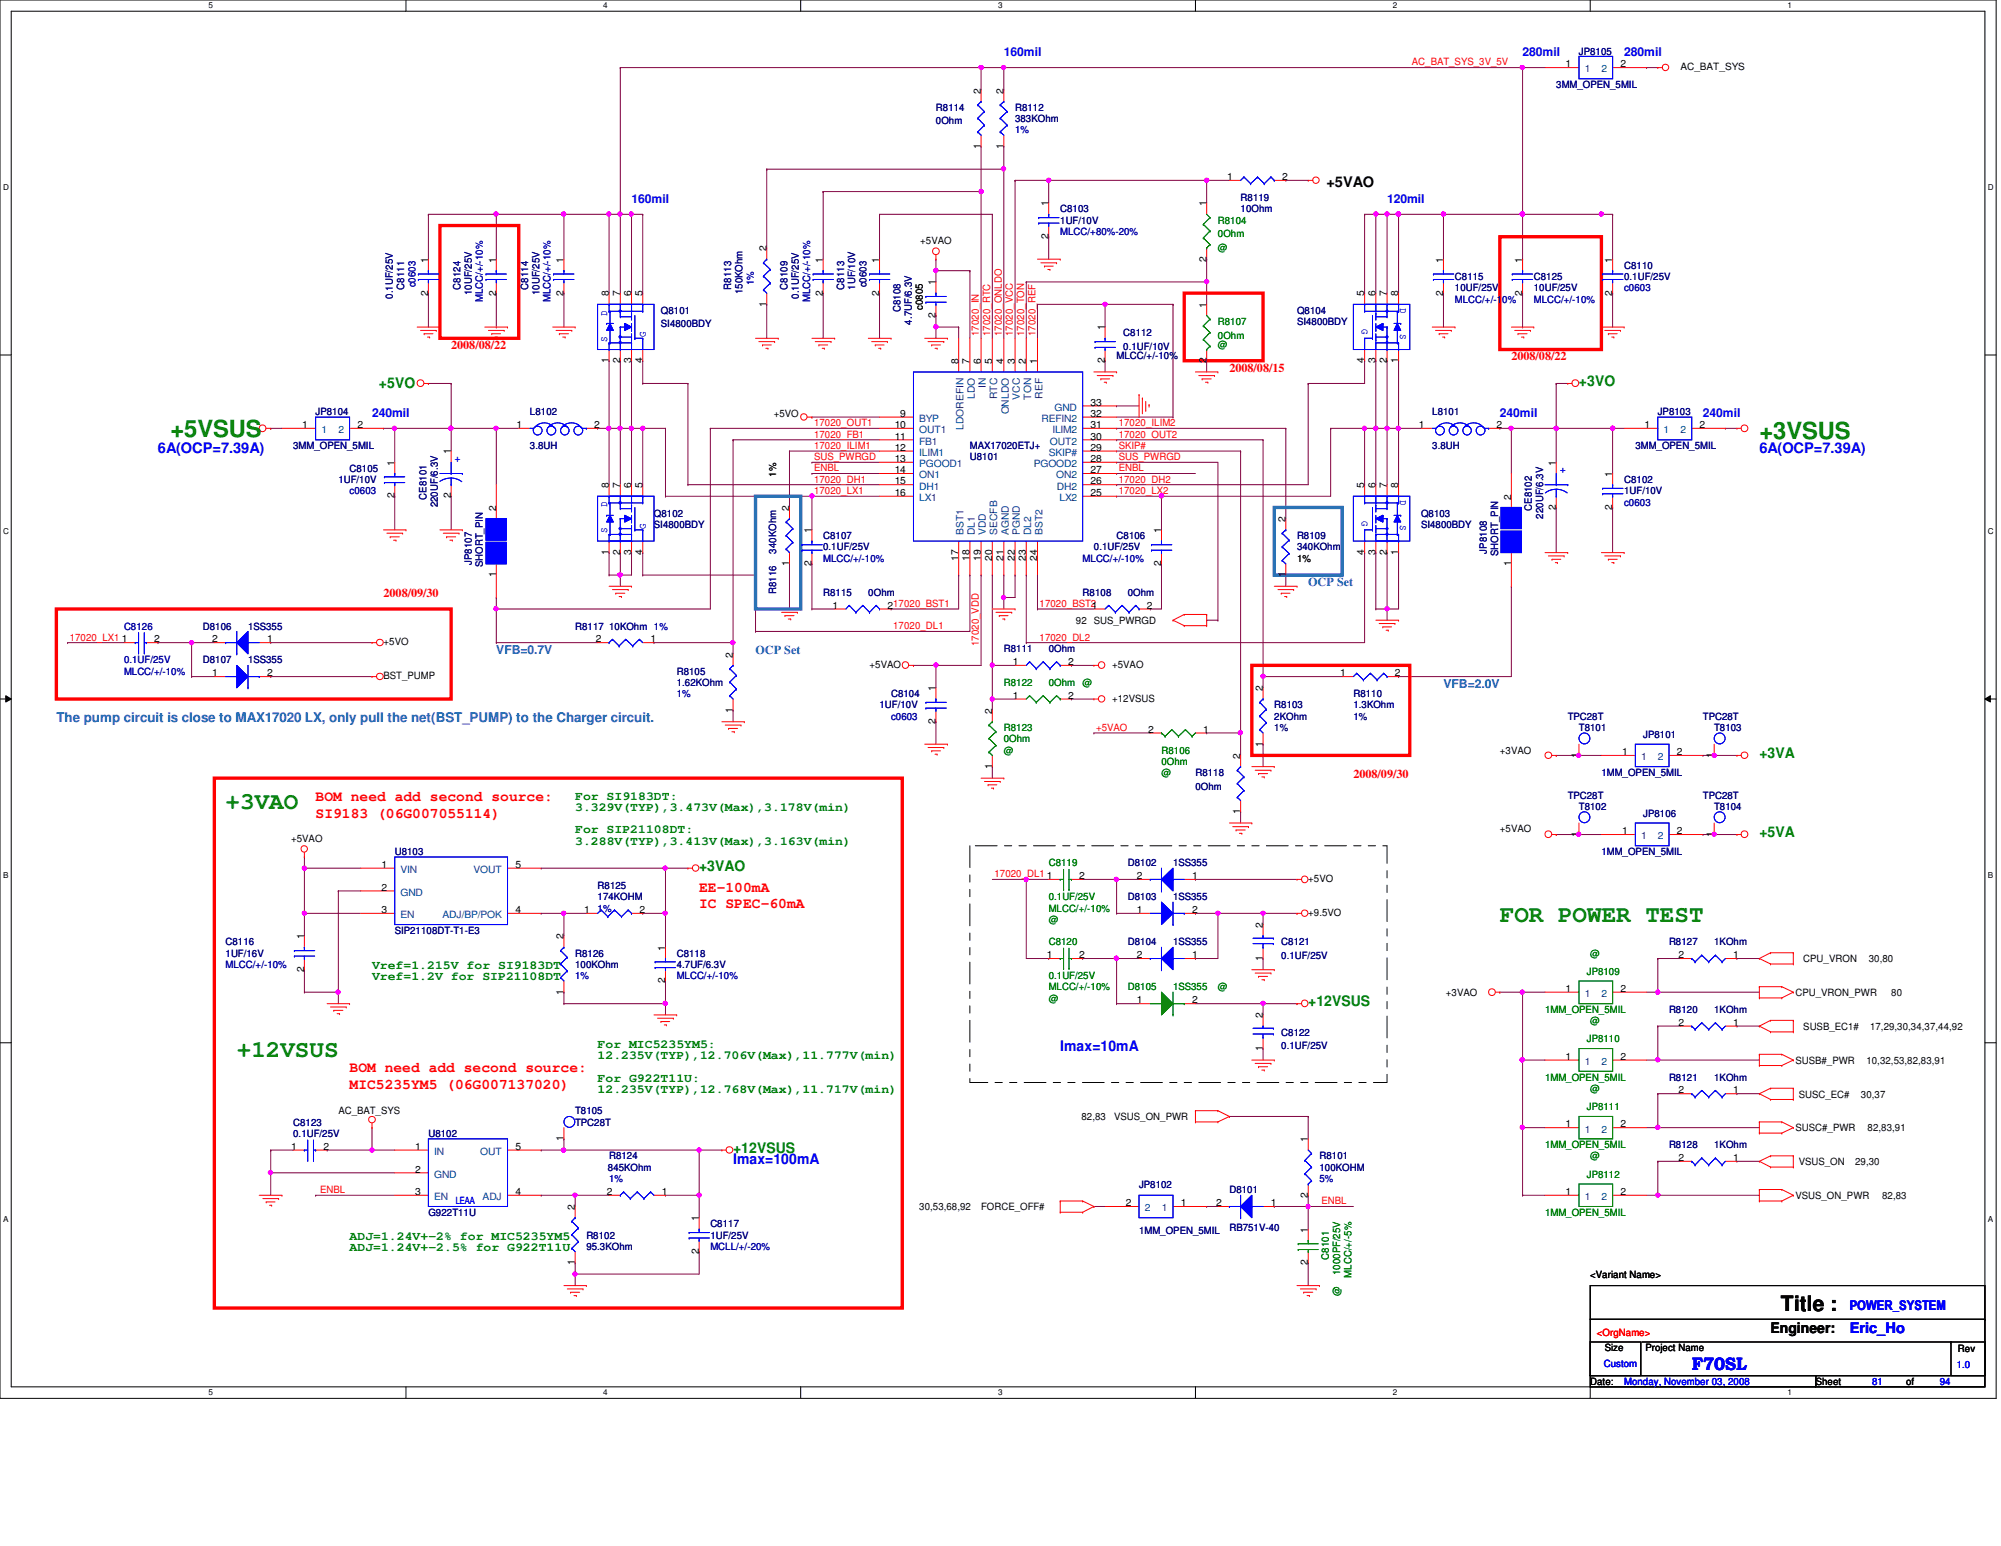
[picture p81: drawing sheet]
<svg xmlns="http://www.w3.org/2000/svg" width="279mm" height="216mm" viewBox="0 0 279 216" stroke-linecap="round" stroke-linejoin="round" font-family="sans-serif">
<defs><g id="words">
<g font-size="3.3" fill="#008000">
<text x="23.8" y="61">+5VSUS</text>
<text x="245.7" y="61.3">+3VSUS</text>
<text x="31.5" y="112.9">+3VAO</text>
<text x="209.4" y="128.7">FOR POWER TEST</text>
<text x="33.1" y="147.6">+12VSUS</text>
</g>
<text font-size="3" x="248.7" y="183">Title :</text>
<text font-size="2.5" fill="#00f" x="236.2" y="191.3">F70SL</text>
<g font-size="2">
<text x="185.2" y="26.2">+5VAO</text>
<text x="247.2" y="186.1">Engineer:</text>
</g>
<g font-size="2" fill="#008000">
<text x="220.5" y="53.8">+3VO</text>
<text x="52.9" y="54.2">+5VO</text>
<text x="245.7" y="105.8">+3VA</text>
<text x="245.7" y="116.8">+5VA</text>
<text x="97.6" y="121.6">+3VAO</text>
<text x="182.7" y="140.5">+12VSUS</text>
<text x="102.4" y="161">+12VSUS</text>
</g>
<g font-size="2" fill="#00f">
<text x="22.1" y="63.3">6A(OCP=7.39A)</text>
<text x="245.7" y="63.3">6A(OCP=7.39A)</text>
<text x="148" y="146.8">Imax=10mA</text>
<text x="102.4" y="162.5">Imax=100mA</text>
<text x="258.3" y="186.1">Eric_Ho</text>
</g>
<g font-size="2" fill="#f00">
<text x="44.1" y="111.9">BOM need add second source:</text>
<text x="44.1" y="114.2">SI9183 (06G007055114)</text>
<text x="97.6" y="124.5">EE-100mA</text>
<text x="97.6" y="126.8">IC SPEC-60mA</text>
<text x="48.8" y="149.7">BOM need add second source:</text>
<text x="48.8" y="152">MIC5235YM5 (06G007137020)</text>
</g>
<text font-size="1.9" fill="#0080c0" x="7.9" y="100.9">The pump circuit is close to MAX17020 LX, only pull the net(BST_PUMP) to the Charger circuit.</text>
<text font-size="1.9" fill="#00f" x="258.3" y="182.9">POWER_SYSTEM</text>
<g font-size="1.7" fill="#00f">
<text x="140.2" y="7.9">160mil</text>
<text x="212.6" y="7.9">280mil</text>
<text x="226.8" y="7.9">280mil</text>
<text x="88.2" y="28.3">160mil</text>
<text x="193.7" y="28.3">120mil</text>
<text x="51.9" y="58.3">240mil</text>
<text x="209.4" y="58.3">240mil</text>
<text x="237.8" y="58.3">240mil</text>
</g>
<g font-size="1.7" fill="#f00">
<text x="63" y="48.8">2008/08/22</text>
<text x="171.7" y="51.9">2008/08/15</text>
<text x="211" y="50.3">2008/08/22</text>
<text x="53.6" y="83.4">2008/09/30</text>
<text x="189" y="108.6">2008/09/30</text>
</g>
<g font-size="1.7" fill="#0080c0">
<text x="182.7" y="81.8">OCP Set</text>
<text x="69.3" y="91.3">VFB=0.7V</text>
<text x="105.5" y="91.3">OCP Set</text>
<text x="201.5" y="96.1">VFB=2.0V</text>
</g>
<g font-size="1.7" fill="#008000">
<text x="80.3" y="111.7">For SI9183DT:</text>
<text x="80.3" y="113.2">3.329V(TYP),3.473V(Max),3.178V(min)</text>
<text x="80.3" y="116.4">For SIP21108DT:</text>
<text x="80.3" y="118">3.288V(TYP),3.413V(Max),3.163V(min)</text>
<text x="51.9" y="136.9">Vref=1.2V for SIP21108DT</text>
<text x="51.9" y="135.3">Vref=1.215V for SI9183DT</text>
<text x="83.4" y="146.3">For MIC5235YM5:</text>
<text x="83.4" y="147.9">12.235V(TYP),12.706V(Max),11.777V(min)</text>
<text x="83.4" y="151">For G922T11U:</text>
<text x="83.4" y="152.6">12.235V(TYP),12.768V(Max),11.717V(min)</text>
<text x="48.8" y="173.1">ADJ=1.24V+-2% for MIC5235YM5</text>
<text x="48.8" y="174.7">ADJ=1.24V+-2.5% for G922T11U</text>
</g>
<g font-size="1.4" fill="#f00">
<text x="197.1" y="9.1">AC_BAT_SYS_3V_5V</text>
<text x="136.7" y="46.9" transform="rotate(-90 136.7 46.9)">17020_IN</text>
<text x="138.3" y="46.9" transform="rotate(-90 138.3 46.9)">17020_RTC</text>
<text x="139.9" y="46.9" transform="rotate(-90 139.9 46.9)">17020_ONLDO</text>
<text x="141.4" y="46.9" transform="rotate(-90 141.4 46.9)">17020_VCC</text>
<text x="143" y="46.9" transform="rotate(-90 143 46.9)">17020_TON</text>
<text x="144.6" y="46.9" transform="rotate(-90 144.6 46.9)">17020_REF</text>
<text x="113.7" y="59.5">17020_OUT1</text>
<text x="156.2" y="59.5">17020_ILIM2</text>
<text x="113.7" y="65.8">ENBL</text>
<text x="113.7" y="64.3">SUS_PWRGD</text>
<text x="113.7" y="62.7">17020_ILIM1</text>
<text x="113.7" y="61.1">17020_FB1</text>
<text x="156.2" y="65.8">ENBL</text>
<text x="156.2" y="64.3">SUS_PWRGD</text>
<text x="156.2" y="62.7">SKIP#</text>
<text x="156.2" y="61.1">17020_OUT2</text>
<text x="113.7" y="69">17020_LX1</text>
<text x="113.7" y="67.4">17020_DH1</text>
<text x="156.2" y="67.4">17020_DH2</text>
<text x="156.2" y="69">17020_LX2</text>
<text x="9.7" y="89.5">17020_LX1</text>
<text x="124.7" y="87.9">17020_DL1</text>
<text x="145.2" y="89.5">17020_DL2</text>
<text x="145.2" y="84.8">17020_BST21</text>
<text x="136.7" y="90.3" transform="rotate(-90 136.7 90.3)">17020_VDD</text>
<text x="153" y="102.1">+5VAO</text>
<text x="138.9" y="122.5">17020_DL1</text>
<text x="44.7" y="166.6">ENBL</text>
<text x="184.5" y="168.2">ENBL</text>
<text x="223" y="186.5">&lt;OrgName&gt;</text>
</g>
<g font-size="1.4">
<text x="218.6" y="9.4">1</text>
<text x="226.3" y="9.4">2</text>
<text x="234.7" y="9.8">AC_BAT_SYS</text>
<text x="136.9" y="13.1" transform="rotate(-90 136.9 13.1)">2</text>
<text x="140.1" y="13.1" transform="rotate(-90 140.1 13.1)">2</text>
<text x="136.9" y="20.8" transform="rotate(-90 136.9 20.8)">1</text>
<text x="140.1" y="20.8" transform="rotate(-90 140.1 20.8)">1</text>
<text x="146.4" y="28.8" transform="rotate(-90 146.4 28.8)">1</text>
<text x="168.4" y="28.8" transform="rotate(-90 168.4 28.8)">1</text>
<text x="171.4" y="25.1">1</text>
<text x="179" y="25.1">2</text>
<text x="107" y="35.1" transform="rotate(-90 107 35.1)">2</text>
<text x="128.5" y="34.1">+5VAO</text>
<text x="146.4" y="33.4" transform="rotate(-90 146.4 33.4)">2</text>
<text x="59.8" y="41.3" transform="rotate(-90 59.8 41.3)">2</text>
<text x="59.8" y="36.7" transform="rotate(-90 59.8 36.7)">1</text>
<text x="69.3" y="41.3" transform="rotate(-90 69.3 41.3)">2</text>
<text x="69.3" y="36.7" transform="rotate(-90 69.3 36.7)">1</text>
<text x="78.7" y="41.3" transform="rotate(-90 78.7 41.3)">2</text>
<text x="78.7" y="36.7" transform="rotate(-90 78.7 36.7)">1</text>
<text x="85" y="41.4" transform="rotate(-90 85 41.4)">8</text>
<text x="86.6" y="41.4" transform="rotate(-90 86.6 41.4)">7</text>
<text x="88.1" y="41.4" transform="rotate(-90 88.1 41.4)">6</text>
<text x="89.7" y="41.4" transform="rotate(-90 89.7 41.4)">5</text>
<text x="114.9" y="41.3" transform="rotate(-90 114.9 41.3)">2</text>
<text x="114.9" y="36.7" transform="rotate(-90 114.9 36.7)">1</text>
<text x="122.8" y="41.3" transform="rotate(-90 122.8 41.3)">2</text>
<text x="122.8" y="36.7" transform="rotate(-90 122.8 36.7)">1</text>
<text x="130.6" y="39.8" transform="rotate(-90 130.6 39.8)">1</text>
<text x="168.4" y="36.5" transform="rotate(-90 168.4 36.5)">2</text>
<text x="190.5" y="41.4" transform="rotate(-90 190.5 41.4)">5</text>
<text x="192.1" y="41.4" transform="rotate(-90 192.1 41.4)">6</text>
<text x="193.6" y="41.4" transform="rotate(-90 193.6 41.4)">7</text>
<text x="195.2" y="41.4" transform="rotate(-90 195.2 41.4)">8</text>
<text x="201.5" y="41.3" transform="rotate(-90 201.5 41.3)">2</text>
<text x="201.5" y="36.7" transform="rotate(-90 201.5 36.7)">1</text>
<text x="212.6" y="41.3" transform="rotate(-90 212.6 41.3)">2</text>
<text x="212.6" y="36.7" transform="rotate(-90 212.6 36.7)">1</text>
<text x="225.1" y="41.3" transform="rotate(-90 225.1 41.3)">2</text>
<text x="225.1" y="36.7" transform="rotate(-90 225.1 36.7)">1</text>
<text x="107" y="42.8" transform="rotate(-90 107 42.8)">1</text>
<text x="128.9" y="43.3" transform="rotate(-90 128.9 43.3)">c0805</text>
<text x="130.6" y="44.4" transform="rotate(-90 130.6 44.4)">2</text>
<text x="154.3" y="46.1" transform="rotate(-90 154.3 46.1)">1</text>
<text x="168.4" y="43" transform="rotate(-90 168.4 43)">1</text>
<text x="85" y="50.7" transform="rotate(-90 85 50.7)">1</text>
<text x="86.6" y="50.7" transform="rotate(-90 86.6 50.7)">2</text>
<text x="88.1" y="50.7" transform="rotate(-90 88.1 50.7)">3</text>
<text x="89.7" y="50.7" transform="rotate(-90 89.7 50.7)">4</text>
<text x="133.8" y="50.8" transform="rotate(-90 133.8 50.8)">8</text>
<text x="135.4" y="50.8" transform="rotate(-90 135.4 50.8)">7</text>
<text x="136.9" y="50.8" transform="rotate(-90 136.9 50.8)">6</text>
<text x="138.5" y="50.8" transform="rotate(-90 138.5 50.8)">5</text>
<text x="140.1" y="50.8" transform="rotate(-90 140.1 50.8)">4</text>
<text x="141.7" y="50.8" transform="rotate(-90 141.7 50.8)">3</text>
<text x="143.3" y="50.8" transform="rotate(-90 143.3 50.8)">2</text>
<text x="144.8" y="50.8" transform="rotate(-90 144.8 50.8)">1</text>
<text x="154.3" y="50.7" transform="rotate(-90 154.3 50.7)">2</text>
<text x="168.4" y="50.7" transform="rotate(-90 168.4 50.7)">2</text>
<text x="190.5" y="50.7" transform="rotate(-90 190.5 50.7)">4</text>
<text x="192.1" y="50.7" transform="rotate(-90 192.1 50.7)">3</text>
<text x="193.6" y="50.7" transform="rotate(-90 193.6 50.7)">2</text>
<text x="195.2" y="50.7" transform="rotate(-90 195.2 50.7)">1</text>
<text x="42.2" y="59.8">1</text>
<text x="49.9" y="59.8">2</text>
<text x="72.1" y="59.8">1</text>
<text x="83" y="59.8">2</text>
<text x="108" y="58.3">+5VO</text>
<text x="124.9" y="59.8">10</text>
<text x="125.7" y="58.2">9</text>
<text x="152.3" y="59.8">31</text>
<text x="152.3" y="58.2">32</text>
<text x="152.3" y="56.6">33</text>
<text x="198.1" y="59.8">1</text>
<text x="209" y="59.8">2</text>
<text x="229.6" y="59.8">1</text>
<text x="237.3" y="59.8">2</text>
<text x="55.1" y="65" transform="rotate(-90 55.1 65)">1</text>
<text x="62.9" y="63.5" transform="rotate(-90 62.9 63.5)">1</text>
<text x="124.9" y="61.4">11</text>
<text x="124.9" y="62.9">12</text>
<text x="124.9" y="64.5">13</text>
<text x="152.3" y="64.5">28</text>
<text x="152.3" y="62.9">29</text>
<text x="152.3" y="61.4">30</text>
<text x="217.3" y="65" transform="rotate(-90 217.3 65)">1</text>
<text x="55.1" y="69.6" transform="rotate(-90 55.1 69.6)">2</text>
<text x="62.9" y="69.6" transform="rotate(-90 62.9 69.6)">2</text>
<text x="69.3" y="71.3" transform="rotate(-90 69.3 71.3)">2</text>
<text x="85" y="68.2" transform="rotate(-90 85 68.2)">8</text>
<text x="86.6" y="68.2" transform="rotate(-90 86.6 68.2)">7</text>
<text x="88.1" y="68.2" transform="rotate(-90 88.1 68.2)">6</text>
<text x="89.7" y="68.2" transform="rotate(-90 89.7 68.2)">5</text>
<text x="108.4" y="66.6" transform="rotate(-90 108.4 66.6)">1%</text>
<text x="110.2" y="71.3" transform="rotate(-90 110.2 71.3)">2</text>
<text x="124.9" y="66.1">14</text>
<text x="124.9" y="67.6">15</text>
<text x="124.9" y="69.3">16</text>
<text x="152.3" y="69.3">25</text>
<text x="152.3" y="67.6">26</text>
<text x="152.3" y="66.1">27</text>
<text x="190.5" y="68.2" transform="rotate(-90 190.5 68.2)">5</text>
<text x="192.1" y="68.2" transform="rotate(-90 192.1 68.2)">6</text>
<text x="193.6" y="68.2" transform="rotate(-90 193.6 68.2)">7</text>
<text x="195.2" y="68.2" transform="rotate(-90 195.2 68.2)">8</text>
<text x="211" y="69.8" transform="rotate(-90 211 69.8)">2</text>
<text x="217.3" y="71.2" transform="rotate(-90 217.3 71.2)">2</text>
<text x="225.1" y="71.2" transform="rotate(-90 225.1 71.2)">2</text>
<text x="225.1" y="66.6" transform="rotate(-90 225.1 66.6)">1</text>
<text x="85" y="77.5" transform="rotate(-90 85 77.5)">1</text>
<text x="86.6" y="77.5" transform="rotate(-90 86.6 77.5)">2</text>
<text x="88.1" y="77.5" transform="rotate(-90 88.1 77.5)">3</text>
<text x="89.7" y="77.5" transform="rotate(-90 89.7 77.5)">4</text>
<text x="113.3" y="74.5" transform="rotate(-90 113.3 74.5)">1</text>
<text x="162.1" y="74.5" transform="rotate(-90 162.1 74.5)">1</text>
<text x="179.5" y="72.9" transform="rotate(-90 179.5 72.9)">2</text>
<text x="190.5" y="77.5" transform="rotate(-90 190.5 77.5)">4</text>
<text x="192.1" y="77.5" transform="rotate(-90 192.1 77.5)">3</text>
<text x="193.6" y="77.5" transform="rotate(-90 193.6 77.5)">2</text>
<text x="195.2" y="77.5" transform="rotate(-90 195.2 77.5)">1</text>
<text x="69.3" y="80.6" transform="rotate(-90 69.3 80.6)">1</text>
<text x="110.2" y="79.1" transform="rotate(-90 110.2 79.1)">1</text>
<text x="113.3" y="79.1" transform="rotate(-90 113.3 79.1)">2</text>
<text x="133.8" y="78.3" transform="rotate(-90 133.8 78.3)">17</text>
<text x="135.4" y="78.3" transform="rotate(-90 135.4 78.3)">18</text>
<text x="136.9" y="78.3" transform="rotate(-90 136.9 78.3)">19</text>
<text x="138.5" y="78.3" transform="rotate(-90 138.5 78.3)">20</text>
<text x="140.1" y="78.3" transform="rotate(-90 140.1 78.3)">21</text>
<text x="141.7" y="78.3" transform="rotate(-90 141.7 78.3)">22</text>
<text x="143.3" y="78.3" transform="rotate(-90 143.3 78.3)">23</text>
<text x="144.8" y="78.3" transform="rotate(-90 144.8 78.3)">24</text>
<text x="162.1" y="79.1" transform="rotate(-90 162.1 79.1)">2</text>
<text x="179.5" y="80.6" transform="rotate(-90 179.5 80.6)">1</text>
<text x="181.1" y="78.5">1%</text>
<text x="211" y="79.1" transform="rotate(-90 211 79.1)">1</text>
<text x="17" y="89.7">1</text>
<text x="21.5" y="89.7">2</text>
<text x="29.6" y="89.7">2</text>
<text x="37.3" y="89.7">1</text>
<text x="83.2" y="89.7">2</text>
<text x="90.8" y="89.7">1</text>
<text x="116.2" y="85">1</text>
<text x="123.9" y="85">217020_BST1</text>
<text x="150.2" y="87.1">92</text>
<text x="152.7" y="87.1">SUS_PWRGD</text>
<text x="160.1" y="85">2</text>
<text x="29.6" y="94.4">1</text>
<text x="37.3" y="94.4">2</text>
<text x="53.6" y="90.1">+5VO</text>
<text x="53.6" y="94.8">BST_PUMP</text>
<text x="102.3" y="91.8" transform="rotate(-90 102.3 91.8)">2</text>
<text x="121.4" y="93.3">+5VAO</text>
<text x="141.4" y="92.9">1</text>
<text x="149.1" y="92.9">2</text>
<text x="155.3" y="93.3">+5VAO</text>
<text x="187.1" y="94.4">1</text>
<text x="194.8" y="94.4">2</text>
<text x="102.3" y="99.5" transform="rotate(-90 102.3 99.5)">1</text>
<text x="130.6" y="101.1" transform="rotate(-90 130.6 101.1)">2</text>
<text x="130.6" y="96.5" transform="rotate(-90 130.6 96.5)">1</text>
<text x="138.5" y="99.7" transform="rotate(-90 138.5 99.7)">2</text>
<text x="141.4" y="97.6">1</text>
<text x="149.1" y="97.6">2</text>
<text x="155.3" y="98">+12VSUS</text>
<text x="176.3" y="96.5" transform="rotate(-90 176.3 96.5)">2</text>
<text x="138.5" y="107.4" transform="rotate(-90 138.5 107.4)">1</text>
<text x="160.3" y="102.3">2</text>
<text x="168" y="102.3">1</text>
<text x="173.2" y="106" transform="rotate(-90 173.2 106)">2</text>
<text x="176.3" y="104.3" transform="rotate(-90 176.3 104.3)">1</text>
<text x="209.4" y="105.2">+3VAO</text>
<text x="220.4" y="105.8" transform="rotate(-90 220.4 105.8)">1</text>
<text x="226.5" y="105.5">1</text>
<text x="234.1" y="105.5">2</text>
<text x="239.3" y="105.8" transform="rotate(-90 239.3 105.8)">1</text>
<text x="173.2" y="113.7" transform="rotate(-90 173.2 113.7)">1</text>
<text x="40.6" y="117.5">+5VAO</text>
<text x="209.4" y="116.2">+5VAO</text>
<text x="220.4" y="116.8" transform="rotate(-90 220.4 116.8)">1</text>
<text x="226.5" y="116.5">1</text>
<text x="234.1" y="116.5">2</text>
<text x="239.3" y="116.8" transform="rotate(-90 239.3 116.8)">1</text>
<text x="53.3" y="124.4">2</text>
<text x="53.3" y="121.2">1</text>
<text x="72" y="121.2">5</text>
<text x="146.2" y="122.8">1</text>
<text x="150.7" y="122.8">2</text>
<text x="158.7" y="122.8">2</text>
<text x="166.5" y="122.8">1</text>
<text x="182.7" y="123.2">+5VO</text>
<text x="42.5" y="131.2" transform="rotate(-90 42.5 131.2)">1</text>
<text x="53.3" y="127.5">3</text>
<text x="72" y="127.5">4</text>
<text x="78.7" y="131.2" transform="rotate(-90 78.7 131.2)">2</text>
<text x="81.6" y="127.5">1</text>
<text x="89.3" y="127.5">2</text>
<text x="158.7" y="127.5">1</text>
<text x="166.5" y="127.5">2</text>
<text x="176.3" y="129.6" transform="rotate(-90 176.3 129.6)">2</text>
<text x="182.7" y="127.9">+9.5VO</text>
<text x="42.5" y="135.8" transform="rotate(-90 42.5 135.8)">2</text>
<text x="92.9" y="137.3" transform="rotate(-90 92.9 137.3)">2</text>
<text x="92.9" y="132.8" transform="rotate(-90 92.9 132.8)">1</text>
<text x="146.2" y="133.8">1</text>
<text x="150.7" y="133.8">2</text>
<text x="158.7" y="133.8">2</text>
<text x="166.5" y="133.8">1</text>
<text x="176.3" y="134.2" transform="rotate(-90 176.3 134.2)">1</text>
<text x="234.4" y="133.8">2</text>
<text x="242" y="133.8">1</text>
<text x="251.8" y="134.4">CPU_VRON</text>
<text x="260.9" y="134.4">30,80</text>
<text x="78.7" y="138.9" transform="rotate(-90 78.7 138.9)">1</text>
<text x="158.7" y="140.1">1</text>
<text x="166.5" y="140.1">2</text>
<text x="176.3" y="142.2" transform="rotate(-90 176.3 142.2)">2</text>
<text x="201.9" y="139.1">+3VAO</text>
<text x="218.6" y="138.5">1</text>
<text x="226.3" y="138.5">2</text>
<text x="234.4" y="143.3">2</text>
<text x="242" y="143.3">1</text>
<text x="250.7" y="139.1">CPU_VRON_PWR</text>
<text x="251.8" y="143.8">SUSB_EC1#</text>
<text x="261.1" y="143.8">17,29,30,34,37,44,92</text>
<text x="264.1" y="139.1">80</text>
<text x="176.3" y="146.8" transform="rotate(-90 176.3 146.8)">1</text>
<text x="218.6" y="148">1</text>
<text x="226.3" y="148">2</text>
<text x="250.7" y="148.5">SUSB#_PWR</text>
<text x="260.6" y="148.5">10,32,53,82,83,91</text>
<text x="47.2" y="155.6">AC_BAT_SYS</text>
<text x="234.4" y="152.7">2</text>
<text x="242" y="152.7">1</text>
<text x="251.2" y="153.3">SUSC_EC#</text>
<text x="259.8" y="153.3">30,37</text>
<text x="40.6" y="160.6">1</text>
<text x="45.2" y="160.6">2</text>
<text x="58" y="160.6">1</text>
<text x="72" y="160.6">5</text>
<text x="78.7" y="159.4" transform="rotate(-90 78.7 159.4)">1</text>
<text x="151" y="156.4">82,83</text>
<text x="155.6" y="156.4">VSUS_ON_PWR</text>
<text x="182.6" y="159.5" transform="rotate(-90 182.6 159.5)">1</text>
<text x="218.6" y="157.4">1</text>
<text x="226.3" y="157.4">2</text>
<text x="250.7" y="158">SUSC#_PWR</text>
<text x="260.8" y="158">82,83,91</text>
<text x="58" y="166.9">3</text>
<text x="58" y="163.7">2</text>
<text x="72" y="166.9">4</text>
<text x="84.8" y="166.9">2</text>
<text x="92.4" y="166.9">1</text>
<text x="182.6" y="167.3" transform="rotate(-90 182.6 167.3)">2</text>
<text x="218.6" y="166.9">1</text>
<text x="226.3" y="166.9">2</text>
<text x="234.4" y="162.1">2</text>
<text x="242" y="162.1">1</text>
<text x="250.7" y="167.4">VSUS_ON_PWR</text>
<text x="251.2" y="162.7">VSUS_ON</text>
<text x="259" y="162.7">29,30</text>
<text x="262.8" y="167.4">82,83</text>
<text x="80.3" y="169" transform="rotate(-90 80.3 169)">2</text>
<text x="97.6" y="170.6" transform="rotate(-90 97.6 170.6)">1</text>
<text x="128.4" y="169">30,53,68,92</text>
<text x="137" y="169">FORCE_OFF#</text>
<text x="157.2" y="168.4">2</text>
<text x="164.9" y="168.4">1</text>
<text x="169.8" y="168.4">2</text>
<text x="177.5" y="168.4">1</text>
<text x="182.6" y="172.1" transform="rotate(-90 182.6 172.1)">1</text>
<text x="80.3" y="176.7" transform="rotate(-90 80.3 176.7)">1</text>
<text x="97.6" y="175.1" transform="rotate(-90 97.6 175.1)">2</text>
<text x="182.6" y="176.7" transform="rotate(-90 182.6 176.7)">2</text>
<text x="222" y="178.5">&lt;Variant Name&gt;</text>
<text x="224.1" y="188.7">Size</text>
<text x="229.7" y="188.7">Project Name</text>
<text x="273.4" y="188.8">Rev</text>
<text x="222" y="193.4">Date:</text>
<text x="253.5" y="193.4">Sheet</text>
<text x="266.1" y="193.4">of</text>
</g>
<g font-size="1.4" fill="#000080">
<text x="220.5" y="7.6">JP8105</text>
<text x="130.7" y="15.5">R8114</text>
<text x="130.7" y="17.4">0Ohm</text>
<text x="141.7" y="15.5">R8112</text>
<text x="141.7" y="17.1">383KOhm</text>
<text x="217.3" y="12.3">3MM_OPEN_5MIL</text>
<text x="148" y="29.6">C8103</text>
<text x="173.2" y="28.1">R8119</text>
<text x="173.2" y="29.6">10Ohm</text>
<text x="148" y="31.2">1UF/10V</text>
<text x="54.9" y="41.7" transform="rotate(-90 54.9 41.7)">0.1UF/25V</text>
<text x="56.4" y="40.5" transform="rotate(-90 56.4 40.5)">C8111</text>
<text x="64.3" y="40.5" transform="rotate(-90 64.3 40.5)">C8124</text>
<text x="65.9" y="41.2" transform="rotate(-90 65.9 41.2)">10UF/25V</text>
<text x="73.7" y="40.5" transform="rotate(-90 73.7 40.5)">C8114</text>
<text x="75.3" y="41.2" transform="rotate(-90 75.3 41.2)">10UF/25V</text>
<text x="102.1" y="40.5" transform="rotate(-90 102.1 40.5)">R8113</text>
<text x="103.7" y="41.1" transform="rotate(-90 103.7 41.1)">150KOhm</text>
<text x="110" y="40.5" transform="rotate(-90 110 40.5)">C8109</text>
<text x="111.5" y="41.7" transform="rotate(-90 111.5 41.7)">0.1UF/25V</text>
<text x="117.9" y="40.5" transform="rotate(-90 117.9 40.5)">C8113</text>
<text x="119.4" y="40.5" transform="rotate(-90 119.4 40.5)">1UF/10V</text>
<text x="121" y="40.1" transform="rotate(-90 121 40.1)">c0603</text>
<text x="203.2" y="39.1">C8115</text>
<text x="203.2" y="40.7">10UF/25V</text>
<text x="214.2" y="39.1">C8125</text>
<text x="214.2" y="40.7">10UF/25V</text>
<text x="226.8" y="37.5">C8110</text>
<text x="226.8" y="39.1">0.1UF/25V</text>
<text x="92.3" y="43.8">Q8101</text>
<text x="92.3" y="45.7">SI4800BDY</text>
<text x="125.7" y="43.6" transform="rotate(-90 125.7 43.6)">C8108</text>
<text x="127.3" y="45.3" transform="rotate(-90 127.3 45.3)">4.7UF/6.3V</text>
<text x="156.8" y="47">C8112</text>
<text x="181.1" y="43.8">Q8104</text>
<text x="181.1" y="45.4">SI4800BDY</text>
<text x="155.9" y="50.1">MLCC/+/-10%</text>
<text x="156.8" y="48.9">0.1UF/10V</text>
<text x="44.1" y="58">JP8104</text>
<text x="74" y="58">L8102</text>
<text x="200" y="58">L8101</text>
<text x="231.5" y="58">JP8103</text>
<text x="40.9" y="62.7">3MM_OPEN_5MIL</text>
<text x="48.8" y="65.9">C8105</text>
<text x="74" y="62.7">3.8UH</text>
<text x="135.4" y="64.3">U8101</text>
<text x="135.4" y="62.7">MAX17020ETJ+</text>
<text x="200" y="62.7">3.8UH</text>
<text x="228.3" y="62.7">3MM_OPEN_5MIL</text>
<text x="47.2" y="67.4">1UF/10V</text>
<text x="59.6" y="69.8" transform="rotate(-90 59.6 69.8)">CE8101</text>
<text x="61.1" y="70.9" transform="rotate(-90 61.1 70.9)">220UF/6.3V</text>
<text x="213.9" y="71.3" transform="rotate(-90 213.9 71.3)">CE8102</text>
<text x="226.8" y="67.4">C8102</text>
<text x="226.8" y="69">1UF/10V</text>
<text x="91.3" y="72.2">Q8102</text>
<text x="91.3" y="73.7">SI4800BDY</text>
<text x="108.4" y="77.3" transform="rotate(-90 108.4 77.3)">340KOhm</text>
<text x="114.9" y="75.3">C8107</text>
<text x="114.9" y="76.9">0.1UF/25V</text>
<text x="152.7" y="76.9">0.1UF/25V</text>
<text x="155.9" y="75.3">C8106</text>
<text x="181.1" y="75.3">R8109</text>
<text x="181.1" y="76.9">340KOhm</text>
<text x="198.4" y="72.2">Q8103</text>
<text x="198.4" y="73.7">SI4800BDY</text>
<text x="207.6" y="77.3" transform="rotate(-90 207.6 77.3)">JP8108</text>
<text x="209.2" y="77.6" transform="rotate(-90 209.2 77.6)">SHORT_PIN</text>
<text x="215.5" y="72.4" transform="rotate(-90 215.5 72.4)">220UF/6.3V</text>
<text x="65.9" y="78.9" transform="rotate(-90 65.9 78.9)">JP8107</text>
<text x="67.4" y="79.2" transform="rotate(-90 67.4 79.2)">SHORT_PIN</text>
<text x="108.4" y="83" transform="rotate(-90 108.4 83)">R8116</text>
<text x="114.9" y="83.2">R8115</text>
<text x="121.2" y="83.2">0Ohm</text>
<text x="151.2" y="83.2">R8108</text>
<text x="157.5" y="83.2">0Ohm</text>
<text x="28.3" y="87.9">D8106</text>
<text x="34.6" y="87.9">1SS355</text>
<text x="80.3" y="87.9">R8117 10KOhm 1%</text>
<text x="28.3" y="92.6">D8107</text>
<text x="34.6" y="92.6">1SS355</text>
<text x="94.5" y="94.2">R8105</text>
<text x="94.5" y="95.8">1.62KOhm</text>
<text x="140.2" y="91.1">R8111</text>
<text x="146.4" y="91.1">0Ohm</text>
<text x="122.8" y="98.9">1UF/10V</text>
<text x="124.4" y="97.4">C8104</text>
<text x="177.9" y="98.9">R8103</text>
<text x="177.9" y="100.5">2KOhm</text>
<text x="189" y="97.4">R8110</text>
<text x="189" y="98.9">1.3KOhm</text>
<text x="189" y="100.5">1%</text>
<text x="218.9" y="100.5">TPC28T</text>
<text x="237.8" y="100.5">TPC28T</text>
<text x="177.9" y="102.1">1%</text>
<text x="220.5" y="102.1">T8101</text>
<text x="229.4" y="103">JP8101</text>
<text x="239.4" y="102.1">T8103</text>
<text x="166.9" y="108.4">R8118</text>
<text x="166.9" y="110.3">0Ohm</text>
<text x="218.9" y="111.5">TPC28T</text>
<text x="220.5" y="113.1">T8102</text>
<text x="223.6" y="108.4">1MM_OPEN_5MIL</text>
<text x="237.8" y="111.5">TPC28T</text>
<text x="239.4" y="113.1">T8104</text>
<text x="55.1" y="119.4">U8103</text>
<text x="223.6" y="119.4">1MM_OPEN_5MIL</text>
<text x="229.4" y="114">JP8106</text>
<text x="83.4" y="124.1">R8125</text>
<text x="83.4" y="125.7">174KOHM</text>
<text x="157.5" y="121">D8102</text>
<text x="157.5" y="125.7">D8103</text>
<text x="163.8" y="121">1SS355</text>
<text x="163.8" y="125.7">1SS355</text>
<text x="31.5" y="132">C8116</text>
<text x="55.1" y="130.4">SIP21108DT-T1-E3</text>
<text x="157.5" y="132">D8104</text>
<text x="163.8" y="132">1SS355</text>
<text x="178.9" y="132">C8121</text>
<text x="233" y="132">R8127</text>
<text x="239.4" y="132">1KOhm</text>
<text x="31.5" y="133.6">1UF/16V</text>
<text x="80.3" y="133.6">R8126</text>
<text x="80.3" y="135.2">100KOhm</text>
<text x="94.5" y="133.6">C8118</text>
<text x="94.5" y="135.2">4.7UF/6.3V</text>
<text x="178.9" y="133.9">0.1UF/25V</text>
<text x="233" y="141.5">R8120</text>
<text x="239.4" y="141.5">1KOhm</text>
<text x="178.9" y="144.6">C8122</text>
<text x="178.9" y="146.5">0.1UF/25V</text>
<text x="80.3" y="155.6">T8105</text>
<text x="233" y="150.9">R8121</text>
<text x="239.4" y="150.9">1KOhm</text>
<text x="40.9" y="157.2">C8123</text>
<text x="40.9" y="158.8">0.1UF/25V</text>
<text x="59.8" y="158.8">U8102</text>
<text x="80.3" y="157.2">TPC28T</text>
<text x="85" y="161.9">R8124</text>
<text x="184.2" y="161.9">R8101</text>
<text x="233" y="160.4">R8128</text>
<text x="239.4" y="160.4">1KOhm</text>
<text x="84.9" y="163.5">845KOhm</text>
<text x="159" y="165.9">JP8102</text>
<text x="171.7" y="166.7">D8101</text>
<text x="184.2" y="163.5">100KOHM</text>
<text x="59.8" y="169.8">G922T11U</text>
<text x="81.9" y="173">R8102</text>
<text x="99.2" y="171.4">C8117</text>
<text x="99.2" y="173">1UF/25V</text>
<text x="159" y="172.3">1MM_OPEN_5MIL</text>
<text x="171.7" y="171.9">RB751V-40</text>
<text x="81.9" y="174.5">95.3KOhm</text>
</g>
<g font-size="1.4" fill="#004080">
<text x="221.3" y="10.1">1</text>
<text x="223.6" y="10.1">2</text>
<text x="128.4" y="58.9">BYP</text>
<text x="136.1" y="55.7" transform="rotate(-90 136.1 55.7)">LDO</text>
<text x="137.7" y="54.2" transform="rotate(-90 137.7 54.2)">IN</text>
<text x="139.2" y="55.8" transform="rotate(-90 139.2 55.8)">RTC</text>
<text x="140.8" y="57.9" transform="rotate(-90 140.8 57.9)">ONLDO</text>
<text x="142.4" y="55.8" transform="rotate(-90 142.4 55.8)">VCC</text>
<text x="144" y="55.8" transform="rotate(-90 144 55.8)">TON</text>
<text x="145.4" y="58.9">REFIN2</text>
<text x="145.5" y="55.7" transform="rotate(-90 145.5 55.7)">REF</text>
<text x="147.2" y="57.4">GND</text>
<text x="44.9" y="60.5">1</text>
<text x="47.2" y="60.5">2</text>
<text x="128.4" y="60.5">OUT1</text>
<text x="128.4" y="62.1">FB1</text>
<text x="128.4" y="63.7">ILIM1</text>
<text x="128.4" y="65.2">PGOOD1</text>
<text x="134.5" y="60.1" transform="rotate(-90 134.5 60.1)">LDOREFIN</text>
<text x="144.4" y="65.2">PGOOD2</text>
<text x="146.4" y="63.7">SKIP#</text>
<text x="146.6" y="62.1">OUT2</text>
<text x="146.9" y="60.5">ILIM2</text>
<text x="232.3" y="60.5">1</text>
<text x="234.7" y="60.5">2</text>
<text x="128.4" y="66.8">ON1</text>
<text x="128.4" y="68.4">DH1</text>
<text x="128.4" y="70">LX1</text>
<text x="147.5" y="66.8">ON2</text>
<text x="147.6" y="68.4">DH2</text>
<text x="148" y="70">LX2</text>
<text x="134.5" y="74.8" transform="rotate(-90 134.5 74.8)">BST1</text>
<text x="136.1" y="74.8" transform="rotate(-90 136.1 74.8)">DL1</text>
<text x="137.7" y="74.8" transform="rotate(-90 137.7 74.8)">VDD</text>
<text x="139.2" y="74.8" transform="rotate(-90 139.2 74.8)">SECFB</text>
<text x="140.8" y="74.8" transform="rotate(-90 140.8 74.8)">AGND</text>
<text x="142.4" y="74.8" transform="rotate(-90 142.4 74.8)">PGND</text>
<text x="144" y="74.8" transform="rotate(-90 144 74.8)">DL2</text>
<text x="145.5" y="74.8" transform="rotate(-90 145.5 74.8)">BST2</text>
<text x="229.2" y="106.2">1</text>
<text x="231.5" y="106.2">2</text>
<text x="229.2" y="117.2">1</text>
<text x="231.5" y="117.2">2</text>
<text x="55.9" y="125.1">GND</text>
<text x="55.9" y="121.9">VIN</text>
<text x="66.1" y="121.9">VOUT</text>
<text x="55.9" y="128.2">EN</text>
<text x="61.8" y="128.2">ADJ/BP/POK</text>
<text x="221.3" y="139.2">1</text>
<text x="223.6" y="139.2">2</text>
<text x="221.3" y="148.7">1</text>
<text x="223.6" y="148.7">2</text>
<text x="60.6" y="161.3">IN</text>
<text x="67.1" y="161.3">OUT</text>
<text x="221.3" y="158.2">1</text>
<text x="223.6" y="158.2">2</text>
<text x="60.6" y="167.6">EN</text>
<text x="60.6" y="164.5">GND</text>
<text x="67.4" y="167.6">ADJ</text>
<text x="221.3" y="167.6">1</text>
<text x="223.6" y="167.6">2</text>
<text x="159.9" y="169.2">2</text>
<text x="162.2" y="169.2">1</text>
</g>
<g font-size="1.4" fill="#0000a0">
<text x="141.7" y="18.6">1%</text>
<text x="148" y="32.8">MLCC/+80%-20%</text>
<text x="58" y="40.1" transform="rotate(-90 58 40.1)">c0603</text>
<text x="105.2" y="39.8" transform="rotate(-90 105.2 39.8)">1%</text>
<text x="226.8" y="40.7">c0603</text>
<text x="67.4" y="42.2" transform="rotate(-90 67.4 42.2)">MLCC/+/-10%</text>
<text x="76.9" y="42.2" transform="rotate(-90 76.9 42.2)">MLCC/+/-10%</text>
<text x="113.1" y="42.2" transform="rotate(-90 113.1 42.2)">MLCC/+/-10%</text>
<text x="203.2" y="42.2">MLCC/+/-10%</text>
<text x="214.2" y="42.2">MLCC/+/-10%</text>
<text x="48.8" y="69">c0603</text>
<text x="226.8" y="70.6">c0603</text>
<text x="114.9" y="78.5">MLCC/+/-10%</text>
<text x="151.2" y="78.5">MLCC/+/-10%</text>
<text x="17.3" y="87.9">C8126</text>
<text x="17.3" y="92.6">0.1UF/25V</text>
<text x="17.3" y="94.2">MLCC/+/-10%</text>
<text x="94.5" y="97.4">1%</text>
<text x="124.4" y="100.5">c0603</text>
<text x="83.4" y="127.3">1%</text>
<text x="31.5" y="135.2">MLCC/+/-10%</text>
<text x="80.3" y="136.7">1%</text>
<text x="94.5" y="136.7">MLCC/+/-10%</text>
<text x="85" y="165.1">1%</text>
<text x="184.2" y="165.1">5%</text>
<text x="99.2" y="174.5">MCLL/+/-20%</text>
</g>
<g font-size="1.4" fill="#008000">
<text x="170.1" y="31.2">R8104</text>
<text x="170.1" y="33.1">0Ohm</text>
<text x="170.1" y="35">@</text>
<text x="170.1" y="45.4">R8107</text>
<text x="170.1" y="47.3">0Ohm</text>
<text x="170.1" y="48.6">@</text>
<text x="140.2" y="95.8">R8122</text>
<text x="146.4" y="95.8">0Ohm</text>
<text x="151.2" y="95.8">@</text>
<text x="140.2" y="102.1">R8123</text>
<text x="140.2" y="103.7">0Ohm</text>
<text x="140.2" y="105.2">@</text>
<text x="162.2" y="105.2">R8106</text>
<text x="162.2" y="106.8">0Ohm</text>
<text x="162.2" y="108.4">@</text>
<text x="146.4" y="121">C8119</text>
<text x="146.4" y="125.7">0.1UF/25V</text>
<text x="146.4" y="132">C8120</text>
<text x="146.4" y="127.3">MLCC/+/-10%</text>
<text x="146.4" y="128.9">@</text>
<text x="146.4" y="136.7">0.1UF/25V</text>
<text x="221.6" y="136.1">JP8109</text>
<text x="222" y="133.6">@</text>
<text x="146.4" y="138.3">MLCC/+/-10%</text>
<text x="146.4" y="139.9">@</text>
<text x="157.5" y="138.3">D8105</text>
<text x="163.8" y="138.3">1SS355</text>
<text x="170.1" y="138.3">@</text>
<text x="215.7" y="141.5">1MM_OPEN_5MIL</text>
<text x="222" y="143">@</text>
<text x="221.6" y="145.5">JP8110</text>
<text x="215.7" y="150.9">1MM_OPEN_5MIL</text>
<text x="221.6" y="155">JP8111</text>
<text x="222" y="152.5">@</text>
<text x="215.7" y="160.4">1MM_OPEN_5MIL</text>
<text x="222" y="161.9">@</text>
<text x="221.6" y="164.5">JP8112</text>
<text x="215.7" y="169.8">1MM_OPEN_5MIL</text>
<text x="185.5" y="175.9" transform="rotate(-90 185.5 175.9)">C8101</text>
<text x="187.1" y="178.1" transform="rotate(-90 187.1 178.1)">1000PF/25V</text>
<text x="188.7" y="178.4" transform="rotate(-90 188.7 178.4)">MLCC/+/-5%</text>
<text x="187.1" y="180.9" transform="rotate(-90 187.1 180.9)">@</text>
</g>
<g font-size="1.4" fill="#00f">
<text x="84.8" y="47.7" transform="rotate(-90 84.8 47.7)">S</text>
<text x="84.8" y="44.1" transform="rotate(-90 84.8 44.1)">D</text>
<text x="90.2" y="47.1" transform="rotate(-90 90.2 47.1)">G</text>
<text x="190.2" y="46" transform="rotate(90 190.2 46)">G</text>
<text x="195.5" y="43" transform="rotate(90 195.5 43)">D</text>
<text x="195.5" y="46.6" transform="rotate(90 195.5 46.6)">S</text>
<text x="63.5" y="64.5">+</text>
<text x="84.8" y="70.9" transform="rotate(-90 84.8 70.9)">D</text>
<text x="195.5" y="69.8" transform="rotate(90 195.5 69.8)">D</text>
<text x="217.8" y="66">+</text>
<text x="84.8" y="74.5" transform="rotate(-90 84.8 74.5)">S</text>
<text x="90.2" y="73.8" transform="rotate(-90 90.2 73.8)">G</text>
<text x="190.2" y="72.7" transform="rotate(90 190.2 72.7)">G</text>
<text x="195.5" y="73.4" transform="rotate(90 195.5 73.4)">S</text>
<text x="63.6" y="168.1">LEAA</text>
<text x="223.9" y="190.9">Custom</text>
<text x="273.2" y="191.1">1.0</text>
<text x="226.8" y="193.4">Monday, November 03, 2008</text>
<text x="261.4" y="193.4">81</text>
<text x="270.8" y="193.4">94</text>
</g>
<g font-size="1.1">
<text x="29.1" y="1.1">5</text>
<text x="84.2" y="1.1">4</text>
<text x="139.4" y="1.1">3</text>
<text x="194.5" y="1.1">2</text>
<text x="249.6" y="1.1">1</text>
<text x=".4" y="26.5">D</text>
<text x="277.6" y="26.5">D</text>
<text x=".4" y="74.5">C</text>
<text x="277.6" y="74.5">C</text>
<text x=".4" y="122.6">B</text>
<text x="277.6" y="122.6">B</text>
<text x=".4" y="170.6">A</text>
<text x="277.6" y="170.6">A</text>
<text x="29.1" y="194.8">5</text>
<text x="84.2" y="194.8">4</text>
<text x="139.4" y="194.8">3</text>
<text x="194.5" y="194.8">2</text>
<text x="249.6" y="194.8">1</text>
</g>
</g></defs>
<path d="M0 0h278.7v195.3h-278.7zM1.6 1.6h275.6v192.1h-275.6z" fill="none" stroke="#000" stroke-width=".14"/>
<g fill="#fff">
<path d="M29.1 .2h.6v1.2h-.6z"/>
<path d="M29.1 193.8h.6v1.2h-.6z"/>
</g>
<path d="M56.7 0v1.6M56.7 193.7v1.5" fill="none" stroke="#000" stroke-width=".14"/>
<g fill="#fff">
<path d="M84.2 .2h.6v1.2h-.6z"/>
<path d="M84.2 193.8h.6v1.2h-.6z"/>
</g>
<path d="M111.8 0v1.6M111.8 193.7v1.5" fill="none" stroke="#000" stroke-width=".14"/>
<g fill="#fff">
<path d="M139.4 .2h.6v1.2h-.6z"/>
<path d="M139.4 193.8h.6v1.2h-.6z"/>
</g>
<path d="M166.9 0v1.6M166.9 193.7v1.5" fill="none" stroke="#000" stroke-width=".14"/>
<g fill="#fff">
<path d="M194.5 .2h.6v1.2h-.6z"/>
<path d="M194.5 193.8h.6v1.2h-.6z"/>
</g>
<path d="M222 0v1.6M222 193.7v1.5" fill="none" stroke="#000" stroke-width=".14"/>
<g fill="#fff">
<path d="M249.6 .2h.6v1.2h-.6z"/>
<path d="M249.6 193.8h.6v1.2h-.6z"/>
<path d="M.4 25.6h.8v1.2h-.8z"/>
<path d="M277.6 25.6h.7v1.2h-.7z"/>
<path d="M.4 73.6h.8v1.2h-.8z"/>
<path d="M277.6 73.6h.7v1.2h-.7z"/>
</g>
<path d="M0 49.6h1.6M277.2 49.6h1.5" fill="none" stroke="#000" stroke-width=".14"/>
<g fill="#fff">
<path d="M.4 121.6h.7v1.2h-.7z"/>
<path d="M277.6 121.6h.7v1.2h-.7z"/>
</g>
<path d="M0 97.6h1.6M.8 97.2l.8 .4-.8 .4zM277.2 97.6l.7-.4v.8zM277.2 97.6h1.5" fill="none" stroke="#000" stroke-width=".14"/>
<path d="M.8 97.2l.8 .4-.8 .4zM277.2 97.6l.7-.4v.8z" fill="#000"/>
<g fill="#fff">
<path d="M.4 169.6h.7v1.2h-.7z"/>
<path d="M277.6 169.6h.7v1.2h-.7z"/>
</g>
<path d="M0 145.6h1.6M277.2 145.6h1.5" fill="none" stroke="#000" stroke-width=".14"/>
<g fill="none" stroke="#800040" stroke-width=".14">
<path d="M135.4 37.8h.1M135.4 37.8v9.4M140.2 23.6h.1M140.2 23.6v23.6M141.7 25.2h.1M141.7 25.2v22M143.3 39.4h.1M143.3 39.4v7.8M179.5 25.2h.1M179.5 25.2h3.2M133.9 45.7h.1M133.9 45.7v1.5"/>
<path d="M170.1 64.6v22M168.5 86.6h.1M168.5 86.6h1.6M170.1 86.6h.1"/>
</g>
<circle cx="140.1" cy="23.6" r=".3" fill="#f0f"/>
<circle cx="140.1" cy="23.6" r=".3" fill="none" stroke="#f0f" stroke-width=".14"/>
<path d="M146.4 33.1h.1M146.4 33.1v3.1M168.5 25.2h.1M168.5 25.2h3.2" fill="none" stroke="#800040" stroke-width=".14"/>
<circle cx="168.5" cy="25.2" r=".29" fill="#f0f"/>
<circle cx="168.5" cy="25.2" r=".29" fill="none" stroke="#f0f" stroke-width=".14"/>
<path d="M211 59.8h.1M211 59.8v6.3" fill="none" stroke="#800040" stroke-width=".14"/>
<circle cx="211" cy="59.8" r=".3" fill="#f0f"/>
<circle cx="211" cy="59.8" r=".3" fill="none" stroke="#f0f" stroke-width=".14"/>
<path d="M212.6 9.4h.1M212.6 9.4v20.5M113.4 78.7h.1M113.4 78.7v6.3M155.9 67.7h.1M155.9 67.7h26.8" fill="none" stroke="#800040" stroke-width=".14"/>
<circle cx="212.6" cy="29.9" r=".3" fill="#f0f"/>
<circle cx="212.6" cy="29.9" r=".3" fill="none" stroke="#f0f" stroke-width=".14"/>
<path d="M140.2 9.4h.1M140.2 9.4h72.4" fill="none" stroke="#800040" stroke-width=".14"/>
<circle cx="140.1" cy="9.4" r=".29" fill="#f0f"/>
<circle cx="140.1" cy="9.4" r=".29" fill="none" stroke="#f0f" stroke-width=".14"/>
<g fill="none" stroke="#800040" stroke-width=".14">
<path d="M229.9 9.4h.1M229.9 9.4h1.6M130.7 36.2h.1M130.7 36.2v1.6M86.6 59.8h.1M86.6 50.4h.1M86.6 50.4v9.4M88.2 50.4h.1M88.2 50.4v9.4h-1.6M89.7 59.8h.1M89.7 59.8h3.2M122.8 40.9h.1"/>
<path d="M122.8 40.9v6.3M195.3 59.8h.1M195.3 59.8h3.1M155.9 66.1h.1M155.9 64.6h.1M155.9 66.1h11M155.9 64.6h14.2M130.7 92.9h.1M130.7 92.9v3.2"/>
</g>
<circle cx="130.7" cy="37.8" r=".3" fill="#f0f"/>
<circle cx="130.7" cy="37.8" r=".3" fill="none" stroke="#f0f" stroke-width=".14"/>
<path d="M85 59.8h.1M85 50.4h.1M85 59.8h1.6M85 50.4v9.4M113.4 69.3h.1M113.4 69.3v4.7M113.4 69.3h9.4M155.9 63h.1M155.9 63h17.3M193.7 85h.1M193.7 85v1.6" fill="none" stroke="#800040" stroke-width=".14"/>
<circle cx="113.4" cy="69.3" r=".3" fill="#f0f"/>
<circle cx="113.4" cy="69.3" r=".3" fill="none" stroke="#f0f" stroke-width=".14"/>
<path d="M217.3 59.8h.1M217.3 59.8v4.8M92.9 69.3h.1M92.9 69.3h20.5" fill="none" stroke="#800040" stroke-width=".14"/>
<circle cx="217.3" cy="59.8" r=".3" fill="#f0f"/>
<circle cx="217.3" cy="59.8" r=".3" fill="none" stroke="#f0f" stroke-width=".14"/>
<g fill="none" stroke="#800040" stroke-width=".14">
<path d="M223.6 29.9h.1M223.6 29.9h1.6M225.2 29.9h.1M225.2 29.9v6.3M83.4 59.8h.1M83.4 59.8h1.6M89.7 50.4h.1M89.7 50.4v3.2M211 59.8h.1M211 59.8h6.3M155.9 61.4h.1M155.9 61.4h20.5"/>
<path d="M135.4 80.3h.1M135.4 80.3v7.9M140.2 83.4h.1M140.2 83.4v1.6M130.7 100.8h.1M130.7 100.8v3.1"/>
</g>
<circle cx="223.6" cy="29.9" r=".3" fill="#f0f"/>
<circle cx="223.6" cy="29.9" r=".3" fill="none" stroke="#f0f" stroke-width=".14"/>
<path d="M89.7 59.8h.1M89.7 59.8v7.9M155.9 59.8h.1M155.9 59.8h23.6M105.5 88.2h.1M105.5 88.2h29.9" fill="none" stroke="#800040" stroke-width=".14"/>
<circle cx="89.7" cy="59.8" r=".3" fill="#f0f"/>
<circle cx="89.7" cy="59.8" r=".3" fill="none" stroke="#f0f" stroke-width=".14"/>
<path d="M88.2 59.8h.1M88.2 59.8h1.5M155.9 56.7h.1M155.9 56.7h3.1M225.2 59.8h.1M225.2 59.8v6.3M96.1 67.7h.1M96.1 67.7h26.7M110.2 78.7h.1M110.2 78.7v6.3M192.1 85h.1M192.1 85h1.6" fill="none" stroke="#800040" stroke-width=".14"/>
<circle cx="225.2" cy="59.8" r=".3" fill="#f0f"/>
<circle cx="225.2" cy="59.8" r=".3" fill="none" stroke="#f0f" stroke-width=".14"/>
<path d="M217.3 59.8h.1M217.3 59.8h7.9" fill="none" stroke="#800040" stroke-width=".14"/>
<circle cx="217.3" cy="59.8" r=".3" fill="#f0f"/>
<circle cx="217.3" cy="59.8" r=".3" fill="none" stroke="#f0f" stroke-width=".14"/>
<g fill="none" stroke="#800040" stroke-width=".14">
<path d="M130.7 37.8h.1M130.7 37.8v1.6M138.6 29.9h.1M138.6 29.9v17.3M201.5 40.9h.1M201.5 40.9v4.8M85 77.2h.1M85 77.2v3.1M88.2 77.2h.1M88.2 77.2v3.1M86.6 80.3h.1M86.6 80.3v1.6"/>
<path d="M173.2 102.4h.1M173.2 102.4v3.1"/>
</g>
<circle cx="173.2" cy="102.3" r=".3" fill="#f0f"/>
<circle cx="173.2" cy="102.3" r=".3" fill="none" stroke="#f0f" stroke-width=".14"/>
<g fill="none" stroke="#800040" stroke-width=".14">
<path d="M69.3 59.8h.1M69.3 59.8h3.1M110.2 63h.1M110.2 63v7.9M113.4 66.1h.1M113.4 64.6h.1M113.4 66.1h9.4M113.4 64.6h9.4M105.5 80.3h.1M105.5 80.3v7.9M143.3 80.3h.1M143.3 89.7h.1"/>
<path d="M143.3 80.3v9.4M143.3 89.7h47.2M173.2 113.4h.1M173.2 113.4v1.5"/>
</g>
<circle cx="69.3" cy="59.8" r=".3" fill="#f0f"/>
<circle cx="69.3" cy="59.8" r=".3" fill="none" stroke="#f0f" stroke-width=".14"/>
<path d="M225.2 40.9h.1M225.2 40.9v4.8M102.4 61.4h.1M102.4 61.4h20.4M110.2 63h.1M110.2 63h12.6M127.6 92.9h.1M127.6 92.9h3.1M168.5 102.4h.1M168.5 102.4h4.7" fill="none" stroke="#800040" stroke-width=".14"/>
<circle cx="130.7" cy="92.9" r=".3" fill="#f0f"/>
<circle cx="130.7" cy="92.9" r=".3" fill="none" stroke="#f0f" stroke-width=".14"/>
<path d="M140.2 9.4h.1M140.2 9.4v3.2M107.1 23.6h.1M107.1 23.6v11M99.2 59.8h.1M99.2 59.8h23.6M225.2 59.8h.1M225.2 59.8h1.6" fill="none" stroke="#800040" stroke-width=".14"/>
<circle cx="225.2" cy="59.8" r=".3" fill="#f0f"/>
<circle cx="225.2" cy="59.8" r=".3" fill="none" stroke="#f0f" stroke-width=".14"/>
<g fill="none" stroke="#800040" stroke-width=".14">
<path d="M63 59.8h.1M63 59.8v3.2M96.1 53.6h.1M96.1 53.6v14.1M113.4 58.3h.1M113.4 58.3h9.4M217.3 53.6h.1M217.3 53.6h1.6M162.2 78.7h.1M162.2 78.7v6.3M176.4 61.4h.1M176.4 61.4v33.1"/>
<path d="M179.5 80.3h.1M179.5 80.3v1.6"/>
</g>
<circle cx="63" cy="59.8" r=".3" fill="#f0f"/>
<circle cx="63" cy="59.8" r=".3" fill="none" stroke="#f0f" stroke-width=".14"/>
<path d="M55.1 59.8h.1M55.1 59.8v4.8M63 69.3h.1M63 69.3v4.7M152.7 102.4h.1M152.7 102.4h7.9" fill="none" stroke="#800040" stroke-width=".14"/>
<circle cx="55.1" cy="59.8" r=".3" fill="#f0f"/>
<circle cx="55.1" cy="59.8" r=".3" fill="none" stroke="#f0f" stroke-width=".14"/>
<path d="M86.6 80.3h.1M86.6 80.3h1.6" fill="none" stroke="#800040" stroke-width=".14"/>
<circle cx="86.6" cy="80.3" r=".29" fill="#f0f"/>
<circle cx="86.6" cy="80.3" r=".29" fill="none" stroke="#f0f" stroke-width=".14"/>
<g fill="none" stroke="#800040" stroke-width=".14">
<path d="M141.7 25.2h.1M141.7 25.2h4.7M59.8 53.6h.1M59.8 53.6h3.2M63 53.6h.1M63 53.6v6.2M89.7 53.6h.1M89.7 53.6h6.4M107.1 42.5h.1M107.1 42.5v4.7M163.8 42.5h.1M163.8 42.5v15.8"/>
<path d="M179.5 59.8h.1M179.5 59.8v12.6M209.4 59.8h.1M209.4 59.8h1.6M217.3 53.6h.1M217.3 53.6v6.2M55.1 69.3h.1M55.1 69.3v4.7M155.9 69.3h.1M155.9 69.3h6.3M176.4 94.5h.1M176.4 94.5v1.6"/>
</g>
<circle cx="176.4" cy="94.4" r=".3" fill="#f0f"/>
<circle cx="176.4" cy="94.4" r=".3" fill="none" stroke="#f0f" stroke-width=".14"/>
<path d="M86.6 9.4h.1M86.6 9.4h50.4M85 29.9h.1M85 29.9v11M92.9 59.8h.1M92.9 59.8v9.5M182.7 53.6h.1M182.7 53.6v14.1M185.8 59.8h.1M185.8 59.8v9.5M138.6 92.9h.1M138.6 92.9v4.7" fill="none" stroke="#800040" stroke-width=".14"/>
<circle cx="85" cy="29.9" r=".3" fill="#f0f"/>
<circle cx="85" cy="29.9" r=".3" fill="none" stroke="#f0f" stroke-width=".14"/>
<path d="M86.6 29.9h.1M86.6 29.9v11" fill="none" stroke="#800040" stroke-width=".14"/>
<circle cx="86.6" cy="29.9" r=".3" fill="#f0f"/>
<circle cx="86.6" cy="29.9" r=".3" fill="none" stroke="#f0f" stroke-width=".14"/>
<path d="M88.2 29.9h.1M88.2 29.9v11" fill="none" stroke="#800040" stroke-width=".14"/>
<circle cx="88.1" cy="29.9" r=".29" fill="#f0f"/>
<circle cx="88.1" cy="29.9" r=".29" fill="none" stroke="#f0f" stroke-width=".14"/>
<g fill="none" stroke="#800040" stroke-width=".14">
<path d="M78.7 29.9h.1M78.7 29.9h6.3M88.2 29.9h.1M88.2 29.9h1.5M89.7 29.9h.1M89.7 29.9v11M114.9 26.8h.1M114.9 26.8v9.4M190.5 29.9h.1M190.5 29.9v11M185.8 59.8h.1M185.8 59.8h4.7"/>
<path d="M225.2 70.9h.1M225.2 70.9v6.3M141.7 80.3h.1M141.7 80.3v3.1"/>
</g>
<circle cx="78.7" cy="29.9" r=".3" fill="#f0f"/>
<circle cx="78.7" cy="29.9" r=".3" fill="none" stroke="#f0f" stroke-width=".14"/>
<path d="M85 29.9h.1M85 29.9h3.2M86.6 29.9h.1M190.5 59.8h.1M190.5 59.8v7.9" fill="none" stroke="#800040" stroke-width=".14"/>
<circle cx="190.5" cy="59.8" r=".29" fill="#f0f"/>
<circle cx="190.5" cy="59.8" r=".29" fill="none" stroke="#f0f" stroke-width=".14"/>
<path d="M192.1 29.9h.1M192.1 29.9v11M190.5 59.8h.1M190.5 59.8h1.6M173.2 63h.1M173.2 63v39.4" fill="none" stroke="#800040" stroke-width=".14"/>
<circle cx="192.1" cy="29.9" r=".3" fill="#f0f"/>
<circle cx="192.1" cy="29.9" r=".3" fill="none" stroke="#f0f" stroke-width=".14"/>
<path d="M55.1 59.8h.1M55.1 59.8h7.9" fill="none" stroke="#800040" stroke-width=".14"/>
<circle cx="63" cy="59.8" r=".3" fill="#f0f"/>
<circle cx="63" cy="59.8" r=".3" fill="none" stroke="#f0f" stroke-width=".14"/>
<path d="M85 59.8h.1M85 59.8v7.9M176.4 103.9h.1M176.4 103.9v3.2" fill="none" stroke="#800040" stroke-width=".14"/>
<circle cx="85" cy="59.8" r=".3" fill="#f0f"/>
<circle cx="85" cy="59.8" r=".3" fill="none" stroke="#f0f" stroke-width=".14"/>
<path d="M192.1 59.8h.1M192.1 59.8v7.9" fill="none" stroke="#800040" stroke-width=".14"/>
<circle cx="192.1" cy="59.8" r=".3" fill="#f0f"/>
<circle cx="192.1" cy="59.8" r=".3" fill="none" stroke="#f0f" stroke-width=".14"/>
<path d="M69.3 29.9h.1M69.3 29.9h9.4M78.7 29.9h.1M78.7 29.9v6.3M122.8 29.9h.1M122.8 29.9h15.8M78.7 40.9h.1M78.7 40.9v4.8M192.1 59.8h.1M192.1 59.8h1.6" fill="none" stroke="#800040" stroke-width=".14"/>
<circle cx="69.3" cy="29.9" r=".3" fill="#f0f"/>
<circle cx="69.3" cy="29.9" r=".3" fill="none" stroke="#f0f" stroke-width=".14"/>
<path d="M193.7 29.9h.1M193.7 29.9v11M195.3 29.9h.1M195.3 29.9v11M193.7 59.8h.1M193.7 59.8v7.9" fill="none" stroke="#800040" stroke-width=".14"/>
<circle cx="193.7" cy="59.8" r=".3" fill="#f0f"/>
<circle cx="193.7" cy="59.8" r=".3" fill="none" stroke="#f0f" stroke-width=".14"/>
<path d="M195.3 59.8h.1M195.3 59.8v7.9" fill="none" stroke="#800040" stroke-width=".14"/>
<circle cx="195.2" cy="59.8" r=".3" fill="#f0f"/>
<circle cx="195.2" cy="59.8" r=".3" fill="none" stroke="#f0f" stroke-width=".14"/>
<path d="M193.7 59.8h.1M193.7 59.8h1.6M162.2 69.3h.1M162.2 69.3h23.6" fill="none" stroke="#800040" stroke-width=".14"/>
<circle cx="162.2" cy="69.3" r=".3" fill="#f0f"/>
<circle cx="162.2" cy="69.3" r=".3" fill="none" stroke="#f0f" stroke-width=".14"/>
<g fill="none" stroke="#800040" stroke-width=".14">
<path d="M190.5 29.9h.1M190.5 29.9h1.6M144.9 42.5h.1M144.9 42.5h9.4M190.5 77.2h.1M190.5 77.2v12.5M192.1 77.2h.1M192.1 77.2v7.8M193.7 77.2h.1M193.7 77.2v7.8M137 80.3h.1M137 80.3v12.6"/>
<path d="M144.9 80.3h.1M144.9 80.3v4.7"/>
</g>
<circle cx="193.7" cy="85" r=".3" fill="#f0f"/>
<circle cx="193.7" cy="85" r=".3" fill="none" stroke="#f0f" stroke-width=".14"/>
<g fill="none" stroke="#800040" stroke-width=".14">
<path d="M137 9.4h.1M137 9.4h3.2M59.8 29.9h.1M59.8 29.9v6.3M59.8 40.9h.1M59.8 40.9v4.8M114.9 40.9h.1M114.9 40.9v6.3M195.3 77.2h.1M195.3 77.2v7.8M133.9 80.3h.1M133.9 80.3v4.7"/>
<path d="M144.9 85h.1M144.9 85h7.8"/>
</g>
<circle cx="137" cy="9.4" r=".29" fill="#f0f"/>
<circle cx="137" cy="9.4" r=".29" fill="none" stroke="#f0f" stroke-width=".14"/>
<path d="M212.6 9.4h.1M212.6 9.4h3.1M192.1 29.9h.1M192.1 29.9h1.6M192.1 50.4h.1M192.1 50.4v9.4M193.7 50.4h.1M193.7 50.4v9.4M195.3 50.4h.1M195.3 50.4v9.4M124.4 85h.1M124.4 85h9.5" fill="none" stroke="#800040" stroke-width=".14"/>
<circle cx="212.6" cy="9.4" r=".29" fill="#f0f"/>
<circle cx="212.6" cy="9.4" r=".29" fill="none" stroke="#f0f" stroke-width=".14"/>
<path d="M86.6 59.8h.1M86.6 59.8v7.9" fill="none" stroke="#800040" stroke-width=".14"/>
<circle cx="86.6" cy="59.8" r=".3" fill="#f0f"/>
<circle cx="86.6" cy="59.8" r=".3" fill="none" stroke="#f0f" stroke-width=".14"/>
<path d="M193.7 29.9h.1M193.7 29.9h1.6" fill="none" stroke="#800040" stroke-width=".14"/>
<circle cx="195.2" cy="29.9" r=".3" fill="#f0f"/>
<circle cx="195.2" cy="29.9" r=".3" fill="none" stroke="#f0f" stroke-width=".14"/>
<circle cx="193.7" cy="29.9" r=".3" fill="#f0f"/>
<circle cx="193.7" cy="29.9" r=".3" fill="none" stroke="#f0f" stroke-width=".14"/>
<path d="M37.8 59.8h.1M37.8 59.8h1.6M88.2 59.8h.1M88.2 59.8v7.9M160.6 85h.1M160.6 85h1.6" fill="none" stroke="#800040" stroke-width=".14"/>
<circle cx="88.1" cy="59.8" r=".29" fill="#f0f"/>
<circle cx="88.1" cy="59.8" r=".29" fill="none" stroke="#f0f" stroke-width=".14"/>
<g fill="none" stroke="#800040" stroke-width=".14">
<path d="M137 9.4h.1M137 9.4v3.2M146.4 25.2h.1M146.4 25.2v3.1M144.9 42.5h.1M144.9 42.5v4.7M182.7 53.6h.1M190.5 50.4h.1M190.5 50.4v3.2h-7.8M240.9 59.8h.1M240.9 59.8h1.6M162.2 69.3h.1"/>
<path d="M162.2 69.3v4.7M113.4 85h.1M113.4 85h3.1M138.6 92.9h.1M138.6 92.9h3.1"/>
</g>
<circle cx="138.6" cy="92.9" r=".3" fill="#f0f"/>
<circle cx="138.6" cy="92.9" r=".3" fill="none" stroke="#f0f" stroke-width=".14"/>
<path d="M195.3 29.9h.1M195.3 29.9h6.2M201.5 29.9h.1M201.5 29.9v6.3" fill="none" stroke="#800040" stroke-width=".14"/>
<circle cx="195.2" cy="29.9" r=".3" fill="#f0f"/>
<circle cx="195.2" cy="29.9" r=".3" fill="none" stroke="#f0f" stroke-width=".14"/>
<path d="M146.4 25.2h.1M146.4 25.2h22.1M168.5 25.2h.1M168.5 25.2v3.1M154.3 42.5h.1M154.3 42.5v3.2M149.6 92.9h.1M149.6 92.9h3.1" fill="none" stroke="#800040" stroke-width=".14"/>
<circle cx="146.4" cy="25.2" r=".29" fill="#f0f"/>
<circle cx="146.4" cy="25.2" r=".29" fill="none" stroke="#f0f" stroke-width=".14"/>
<path d="M122.8 29.9h.1M122.8 29.9v6.3M137 26.8h.1M137 26.8v20.4M168.5 39.4h.1M168.5 39.4v3.1M154.3 50.4h.1M154.3 50.4v1.5M168.5 50.4h.1M168.5 50.4v1.5" fill="none" stroke="#800040" stroke-width=".14"/>
<circle cx="137" cy="26.7" r=".3" fill="#f0f"/>
<circle cx="137" cy="26.7" r=".3" fill="none" stroke="#f0f" stroke-width=".14"/>
<path d="M168.5 36.2h.1M168.5 36.2v3.2" fill="none" stroke="#800040" stroke-width=".14"/>
<circle cx="168.5" cy="39.3" r=".3" fill="#f0f"/>
<circle cx="168.5" cy="39.3" r=".3" fill="none" stroke="#f0f" stroke-width=".14"/>
<path d="M154.3 42.5h9.5M163.8 42.5h.1" fill="none" stroke="#800040" stroke-width=".14"/>
<circle cx="154.3" cy="42.5" r=".3" fill="#f0f"/>
<circle cx="154.3" cy="42.5" r=".3" fill="none" stroke="#f0f" stroke-width=".14"/>
<path d="M138.6 97.6h.1M138.6 97.6v1.6M138.6 97.6h3.1" fill="none" stroke="#800040" stroke-width=".14"/>
<circle cx="138.6" cy="97.6" r=".3" fill="#f0f"/>
<circle cx="138.6" cy="97.6" r=".3" fill="none" stroke="#f0f" stroke-width=".14"/>
<path d="M149.6 97.6h.1M149.6 97.6h3.1M138.6 107.1h.1M138.6 107.1v1.6M97.6 166.9h.1M97.6 166.9v3.2" fill="none" stroke="#800040" stroke-width=".14"/>
<circle cx="97.6" cy="166.9" r=".29" fill="#f0f"/>
<circle cx="97.6" cy="166.9" r=".29" fill="none" stroke="#f0f" stroke-width=".14"/>
<path d="M75.6 160.6h.1M75.6 160.6h3.1M97.6 174.8h.1M97.6 174.8v3.1" fill="none" stroke="#800040" stroke-width=".14"/>
<circle cx="78.7" cy="160.6" r=".3" fill="#f0f"/>
<circle cx="78.7" cy="160.6" r=".3" fill="none" stroke="#f0f" stroke-width=".14"/>
<path d="M80.3 177.9h.1M80.3 177.9h17.3" fill="none" stroke="#800040" stroke-width=".14"/>
<circle cx="80.3" cy="177.9" r=".29" fill="#f0f"/>
<circle cx="80.3" cy="177.9" r=".29" fill="none" stroke="#f0f" stroke-width=".14"/>
<path d="M37.8 160.6h.1M37.8 163.8h.1M37.8 160.6h3.1M37.8 163.8v3.1M44.1 166.9h.1M44.1 166.9h11" fill="none" stroke="#800040" stroke-width=".14"/>
<circle cx="37.8" cy="163.7" r=".3" fill="#f0f"/>
<circle cx="37.8" cy="163.7" r=".3" fill="none" stroke="#f0f" stroke-width=".14"/>
<path d="M51.9 160.6h.1M51.9 160.6h3.2M80.3 177.9h.1M80.3 166.9h.1M80.3 166.9v1.6M80.3 177.9v1.6" fill="none" stroke="#800040" stroke-width=".14"/>
<circle cx="51.9" cy="160.6" r=".3" fill="#f0f"/>
<circle cx="51.9" cy="160.6" r=".3" fill="none" stroke="#f0f" stroke-width=".14"/>
<path d="M51.9 157.5h.1M51.9 157.5v3.1M92.9 140.2h.1M92.9 140.2v1.5M37.8 163.8h.1M37.8 163.8h17.3M75.6 166.9h.1M75.6 166.9h9.4M78.7 160.6h.1M78.7 160.6h18.9M80.3 166.9h.1" fill="none" stroke="#800040" stroke-width=".14"/>
<circle cx="80.3" cy="166.9" r=".29" fill="#f0f"/>
<circle cx="80.3" cy="166.9" r=".29" fill="none" stroke="#f0f" stroke-width=".14"/>
<path d="M42.5 138.6h.1M42.5 127.6h.1M42.5 127.6h7.9M42.5 138.6h4.7M47.2 124.4h.1M47.2 124.4h3.2M78.7 127.6h.1M78.7 127.6h3.2M89.7 127.6h.1M89.7 127.6h3.2M80.3 176.4h.1M80.3 176.4v1.5" fill="none" stroke="#800040" stroke-width=".14"/>
<circle cx="78.7" cy="127.5" r=".29" fill="#f0f"/>
<circle cx="78.7" cy="127.5" r=".29" fill="none" stroke="#f0f" stroke-width=".14"/>
<path d="M42.5 135.4h.1M42.5 135.4v3.2M78.7 138.6h.1M78.7 138.6v1.6M92.9 137h.1M92.9 137v3.2h-14.2M78.7 140.2h.1" fill="none" stroke="#800040" stroke-width=".14"/>
<circle cx="92.9" cy="140.1" r=".3" fill="#f0f"/>
<circle cx="92.9" cy="140.1" r=".3" fill="none" stroke="#f0f" stroke-width=".14"/>
<path d="M78.7 127.6h.1M78.7 127.6v3.1M92.9 127.6h.1M92.9 127.6v4.7" fill="none" stroke="#800040" stroke-width=".14"/>
<circle cx="92.9" cy="127.5" r=".29" fill="#f0f"/>
<circle cx="92.9" cy="127.5" r=".29" fill="none" stroke="#f0f" stroke-width=".14"/>
<path d="M47.2 138.6h.1M47.2 138.6v1.6" fill="none" stroke="#800040" stroke-width=".14"/>
<circle cx="47.2" cy="138.6" r=".3" fill="#f0f"/>
<circle cx="47.2" cy="138.6" r=".3" fill="none" stroke="#f0f" stroke-width=".14"/>
<path d="M92.9 121.2h.1M92.9 121.2h3.2" fill="none" stroke="#800040" stroke-width=".14"/>
<circle cx="92.9" cy="121.2" r=".3" fill="#f0f"/>
<circle cx="92.9" cy="121.2" r=".3" fill="none" stroke="#f0f" stroke-width=".14"/>
<path d="M42.5 121.2h.1M42.5 121.2h7.9" fill="none" stroke="#800040" stroke-width=".14"/>
<circle cx="42.5" cy="121.2" r=".3" fill="#f0f"/>
<circle cx="42.5" cy="121.2" r=".3" fill="none" stroke="#f0f" stroke-width=".14"/>
<path d="M42.5 127.6h.1M42.5 127.6v3.1" fill="none" stroke="#800040" stroke-width=".14"/>
<circle cx="42.5" cy="127.5" r=".29" fill="#f0f"/>
<circle cx="42.5" cy="127.5" r=".29" fill="none" stroke="#f0f" stroke-width=".14"/>
<g fill="none" stroke="#800040" stroke-width=".14">
<path d="M42.5 119.7h.1M42.5 119.7v7.9M42.5 121.2h.1M47.2 124.4h.1M47.2 124.4v14.2M75.6 127.6h.1M75.6 121.2h.1M75.6 127.6h3.1M75.6 121.2h17.3M92.9 121.2h.1M92.9 121.2v6.4M78.7 159h.1"/>
<path d="M78.7 159v1.6M92.9 166.9h.1M97.6 160.6h.1M97.6 160.6h3.2M97.6 160.6v6.3h-4.7"/>
</g>
<circle cx="97.6" cy="160.6" r=".3" fill="#f0f"/>
<circle cx="97.6" cy="160.6" r=".3" fill="none" stroke="#f0f" stroke-width=".14"/>
<path d="M155.9 58.3h7.9M163.8 58.3h.1M140.2 83.4h.1M140.2 83.4h1.5" fill="none" stroke="#800040" stroke-width=".14"/>
<circle cx="140.1" cy="83.4" r=".3" fill="#f0f"/>
<circle cx="140.1" cy="83.4" r=".3" fill="none" stroke="#f0f" stroke-width=".14"/>
<g fill="none" stroke="#800040" stroke-width=".14">
<path d="M53.6 59.8h.1M53.6 59.8h1.5M63 59.8h.1M63 59.8h6.3M69.3 59.8h.1M69.3 59.8v7.9M217.3 70.9h.1M217.3 70.9v6.3M69.3 89.7h.1M69.3 89.7h14.1M85 80.3h.1M85 80.3h1.6"/>
<path d="M91.3 89.7h.1M91.3 89.7h11.1M140.2 80.3h.1M140.2 80.3v3.1M176.4 94.5h.1M176.4 94.5h11M193.7 85h.1M193.7 85h1.6M195.3 94.5h.1M195.3 94.5h15.7"/>
</g>
<circle cx="86.6" cy="80.3" r=".29" fill="#f0f"/>
<circle cx="86.6" cy="80.3" r=".29" fill="none" stroke="#f0f" stroke-width=".14"/>
<g fill="none" stroke="#800040" stroke-width=".14">
<path d="M86.6 77.2h.1M86.6 77.2v3.1M89.7 77.2h.1M89.7 77.2v3.1M89.7 80.3h.1M89.7 80.3h15.8M211 81.9h.1M211 81.9v12.6M143.3 122.8h.1M143.3 122.8h3.1M143.3 122.8v11.1M37.8 160.6h.1"/>
<path d="M37.8 160.6v3.2M45.7 160.6h.1M45.7 160.6h6.2"/>
</g>
<circle cx="143.3" cy="122.8" r=".29" fill="#f0f"/>
<circle cx="143.3" cy="122.8" r=".29" fill="none" stroke="#f0f" stroke-width=".14"/>
<path d="M143.3 133.9h3.1M146.4 133.9h.1M151.2 133.9h.1M151.2 133.9h4.7M166.9 122.8h.1M166.9 133.9h.1M166.9 122.8h14.2M170.1 127.6h.1M170.1 127.6v6.3h-3.2M170.1 127.6h6.3M176.4 127.6h.1" fill="none" stroke="#800040" stroke-width=".14"/>
<circle cx="170.1" cy="127.5" r=".29" fill="#f0f"/>
<circle cx="170.1" cy="127.5" r=".29" fill="none" stroke="#f0f" stroke-width=".14"/>
<circle cx="176.4" cy="127.5" r=".29" fill="#f0f"/>
<circle cx="176.4" cy="127.5" r=".29" fill="none" stroke="#f0f" stroke-width=".14"/>
<path d="M155.9 133.9h.1M155.9 133.9h3.1M176.4 133.9h.1M176.4 127.6h.1M176.4 127.6v1.5M176.4 133.9v1.5M166.9 140.2h9.5M176.4 140.2h.1" fill="none" stroke="#800040" stroke-width=".14"/>
<circle cx="176.4" cy="140.1" r=".3" fill="#f0f"/>
<circle cx="176.4" cy="140.1" r=".3" fill="none" stroke="#f0f" stroke-width=".14"/>
<path d="M155.9 122.8h.1M155.9 122.8h3.1M155.9 122.8v4.8M166.9 127.6h.1M166.9 127.6h3.2M176.4 146.4h.1M176.4 140.2h.1M176.4 140.2v1.5M176.4 146.4v1.6" fill="none" stroke="#800040" stroke-width=".14"/>
<circle cx="155.9" cy="122.8" r=".3" fill="#f0f"/>
<circle cx="155.9" cy="122.8" r=".3" fill="none" stroke="#f0f" stroke-width=".14"/>
<path d="M155.9 127.6h.1M155.9 133.9h.1M155.9 127.6h3.1M155.9 133.9v6.3M155.9 140.2h.1M155.9 140.2h3.1" fill="none" stroke="#800040" stroke-width=".14"/>
<circle cx="155.9" cy="133.8" r=".3" fill="#f0f"/>
<circle cx="155.9" cy="133.8" r=".3" fill="none" stroke="#f0f" stroke-width=".14"/>
<path d="M220.5 105.5h.1M220.5 105.5h3.1M138.6 122.8h4.7M143.3 122.8h.1M151.2 122.8h4.7M155.9 122.8h.1M176.4 127.6h4.7M181.1 127.6h.1M176.4 140.2h4.7M181.1 140.2h.1" fill="none" stroke="#800040" stroke-width=".14"/>
<circle cx="220.4" cy="105.5" r=".3" fill="#f0f"/>
<circle cx="220.4" cy="105.5" r=".3" fill="none" stroke="#f0f" stroke-width=".14"/>
<path d="M239.4 105.5h.1M239.4 105.5h3.1" fill="none" stroke="#800040" stroke-width=".14"/>
<circle cx="239.4" cy="105.5" r=".3" fill="#f0f"/>
<circle cx="239.4" cy="105.5" r=".3" fill="none" stroke="#f0f" stroke-width=".14"/>
<path d="M217.3 105.5h.1M217.3 105.5h3.2M220.5 116.5h.1M220.5 116.5h3.1M237.8 105.5h.1M237.8 105.5h1.6" fill="none" stroke="#800040" stroke-width=".14"/>
<circle cx="220.4" cy="116.5" r=".3" fill="#f0f"/>
<circle cx="220.4" cy="116.5" r=".3" fill="none" stroke="#f0f" stroke-width=".14"/>
<path d="M239.4 116.5h.1M239.4 116.5h3.1" fill="none" stroke="#800040" stroke-width=".14"/>
<circle cx="239.4" cy="116.5" r=".3" fill="#f0f"/>
<circle cx="239.4" cy="116.5" r=".3" fill="none" stroke="#f0f" stroke-width=".14"/>
<g fill="none" stroke="#800040" stroke-width=".14">
<path d="M217.3 116.5h.1M217.3 116.5h3.2M237.8 116.5h.1M237.8 116.5h1.6M171.7 155.9h.1M171.7 155.9h11M182.7 155.9h.1M182.7 155.9v3.1M182.7 168.5h.1M182.7 176.4h.1M182.7 168.5v3.2M182.7 176.4v3.1"/>
<path d="M182.7 168.5h6.3"/>
</g>
<circle cx="182.6" cy="168.5" r=".29" fill="#f0f"/>
<circle cx="182.6" cy="168.5" r=".29" fill="none" stroke="#f0f" stroke-width=".14"/>
<g fill="none" stroke="#800040" stroke-width=".14">
<path d="M209.4 138.6h.1M209.4 138.6h3.2M231.5 138.6h.1M231.5 138.6h14.2M212.6 148h.1M212.6 148h3.1M212.6 148v9.5M231.5 148h.1M231.5 148h14.2M152.7 168.5h.1M152.7 168.5h1.6M168.5 168.5h.1"/>
<path d="M168.5 168.5h1.6M177.9 168.5h.1M182.7 166.9h.1M182.7 166.9v1.6h-4.8"/>
</g>
<circle cx="212.6" cy="157.4" r=".3" fill="#f0f"/>
<circle cx="212.6" cy="157.4" r=".3" fill="none" stroke="#f0f" stroke-width=".14"/>
<circle cx="212.6" cy="148" r=".3" fill="#f0f"/>
<circle cx="212.6" cy="148" r=".3" fill="none" stroke="#f0f" stroke-width=".14"/>
<path d="M212.6 138.6h.1M212.6 138.6h3.1M231.5 157.5h.1M231.5 157.5h14.2" fill="none" stroke="#800040" stroke-width=".14"/>
<circle cx="231.5" cy="157.4" r=".3" fill="#f0f"/>
<circle cx="231.5" cy="157.4" r=".3" fill="none" stroke="#f0f" stroke-width=".14"/>
<path d="M212.6 138.6h.1M212.6 138.6v9.4M212.6 157.5h.1M212.6 157.5h3.1" fill="none" stroke="#800040" stroke-width=".14"/>
<circle cx="212.6" cy="148" r=".3" fill="#f0f"/>
<circle cx="212.6" cy="148" r=".3" fill="none" stroke="#f0f" stroke-width=".14"/>
<circle cx="212.6" cy="138.6" r=".3" fill="#f0f"/>
<circle cx="212.6" cy="138.6" r=".3" fill="none" stroke="#f0f" stroke-width=".14"/>
<path d="M212.6 157.5h.1M212.6 157.5v9.4M231.5 143.3h.1M231.5 143.3h3.2M231.5 143.3v4.7M242.5 143.3h.1M242.5 143.3h3.2M212.6 166.9h.1M212.6 166.9h3.1" fill="none" stroke="#800040" stroke-width=".14"/>
<circle cx="231.5" cy="148" r=".3" fill="#f0f"/>
<circle cx="231.5" cy="148" r=".3" fill="none" stroke="#f0f" stroke-width=".14"/>
<path d="M231.5 152.7h.1M231.5 152.7h3.2M231.5 152.7v4.8M242.5 152.7h.1M242.5 152.7h3.2M231.5 166.9h.1M231.5 166.9h14.2" fill="none" stroke="#800040" stroke-width=".14"/>
<circle cx="231.5" cy="166.9" r=".29" fill="#f0f"/>
<circle cx="231.5" cy="166.9" r=".29" fill="none" stroke="#f0f" stroke-width=".14"/>
<path d="M231.5 133.9h.1M231.5 133.9h3.2M231.5 133.9v4.7" fill="none" stroke="#800040" stroke-width=".14"/>
<circle cx="231.5" cy="138.6" r=".3" fill="#f0f"/>
<circle cx="231.5" cy="138.6" r=".3" fill="none" stroke="#f0f" stroke-width=".14"/>
<g fill="none" stroke="#800040" stroke-width=".14">
<path d="M143.3 39.4h.1M143.3 39.4h25.2M130.7 45.7h.1M130.7 45.7v1.5M130.7 45.7h3.2M229.9 138.6h1.6M231.5 138.6h.1M242.5 133.9h.1M242.5 133.9h3.2M229.9 157.5h1.6M229.9 148h1.6M231.5 157.5h.1"/>
<path d="M231.5 148h.1M229.9 166.9h1.6M231.5 162.2h.1M231.5 166.9h.1M231.5 162.2h3.2M231.5 162.2v4.7M242.5 162.2h.1M242.5 162.2h3.2"/>
</g>
<circle cx="130.7" cy="45.6" r=".3" fill="#f0f"/>
<circle cx="130.7" cy="45.6" r=".3" fill="none" stroke="#f0f" stroke-width=".14"/>
<g fill="none" stroke="#800040" stroke-width=".14">
<path d="M86.6 9.4h.1M86.6 9.4v20.5M107.1 23.6h.1M114.9 26.8h.1M130.7 37.8h4.7M135.4 37.8h.1M137 20.4h.1M137 20.4v6.4h-22.1M140.2 20.4h.1M140.2 20.4v3.2h-33.1M99.2 59.8h.1M99.2 59.8v25.2h-29.9"/>
<path d="M130.7 44.1h.1M130.7 44.1v1.6M69.3 85h.1M69.3 85v4.7"/>
</g>
<circle cx="69.3" cy="85" r=".3" fill="#f0f"/>
<circle cx="69.3" cy="85" r=".3" fill="none" stroke="#f0f" stroke-width=".14"/>
<path d="M69.3 83.4h.1M69.3 83.4v1.6M102.4 99.2h.1M102.4 89.7h.1M102.4 89.7v1.6M102.4 99.2v1.6" fill="none" stroke="#800040" stroke-width=".14"/>
<circle cx="102.3" cy="89.7" r=".3" fill="#f0f"/>
<circle cx="102.3" cy="89.7" r=".3" fill="none" stroke="#f0f" stroke-width=".14"/>
<g fill="none" stroke="#800040" stroke-width=".14">
<path d="M59.8 29.9h.1M59.8 29.9h9.5M69.3 29.9h.1M69.3 29.9v6.3M201.5 29.9h.1M201.5 29.9h11.1M69.3 45.7h.1M69.3 40.9v4.8M102.4 61.4h.1M102.4 61.4v28.3M130.7 92.9h.1M130.7 92.9h6.3"/>
<path d="M138.6 80.3h.1M138.6 80.3v12.6"/>
</g>
<circle cx="201.6" cy="29.9" r=".3" fill="#f0f"/>
<circle cx="201.6" cy="29.9" r=".3" fill="none" stroke="#f0f" stroke-width=".14"/>
<path d="M212.6 36.2h.1M212.6 29.9h.1M212.6 29.9v6.3M212.6 29.9h11M212.6 45.7h.1M212.6 40.9v4.8" fill="none" stroke="#800040" stroke-width=".14"/>
<circle cx="212.6" cy="29.9" r=".3" fill="#f0f"/>
<circle cx="212.6" cy="29.9" r=".3" fill="none" stroke="#f0f" stroke-width=".14"/>
<path d="M9.4 89.7h.1M9.4 89.7h7.9M26.8 89.7h.1M26.8 89.7h3.1M26.8 89.7v4.8M37.8 89.7h.1M37.8 89.7h14.1" fill="none" stroke="#800040" stroke-width=".14"/>
<circle cx="26.8" cy="89.7" r=".3" fill="#f0f"/>
<circle cx="26.8" cy="89.7" r=".3" fill="none" stroke="#f0f" stroke-width=".14"/>
<path d="M22.1 89.7h.1M22.1 89.7h4.7M26.8 94.5h.1M26.8 94.5h3.1M37.8 94.5h.1M37.8 94.5h14.1" fill="none" stroke="#800040" stroke-width=".14"/>
<g fill="none" stroke="#f00" stroke-width=".14">
<path d="M137 12.6v1.6M137 18.9v1.5M231.5 9.4h.1M231.5 9.4h.6M130.7 36.2h.1M130.7 35.6v.6M144.9 36.2h3.1M145.3 36.7h2.2M145.8 37.2h.1M145.8 37.2h1.3M146.3 37.6h.3M146.6 37.6h.1"/>
<path d="M147.5 36.7h.1M148 36.2h.1M182.7 25.2h.1M182.7 25.2h.6M37.2 59.8h.6M37.8 59.8h.1M58.3 45.7h3.1M58.7 46.1h2.2M59.2 46.6h.1M59.2 46.6h1.3M59.2 53.6h.6M59.7 47.1h.3"/>
<path d="M59.8 53.6h.1M60 47.1h.1M60.9 46.1h.1M61.4 45.7h.1M67.7 45.7h3.2M68.2 46.1h2.2M68.7 46.6h.1M68.7 46.6h1.2M69.1 47.1h.3M69.4 47.1h.1M70.4 46.1h.1M70.9 45.7h.1"/>
<path d="M77.2 45.7h3.1M77.6 46.1h2.2M78.1 46.6h.1M78.1 46.6h1.3M78.6 47.1h.3M78.9 47.1h.1M79.8 46.1h.1M80.3 45.7h.1M105.5 47.2h3.2M106 47.7h2.2M106.5 48.2h.1M106.5 48.2h1.2"/>
<path d="M106.9 48.6h.3M107.2 48.6h.1M108.2 47.7h.1M108.7 47.2h.1M112.7 58.3h.7M113.4 58.3h.1M113.4 47.2h3.1M113.8 47.7h2.2M114.3 48.2h.1M114.3 48.2h1.3M114.8 48.6h.3M115.1 48.6h.1"/>
<path d="M116 47.7h.1M116.5 47.2h.1M121.2 47.2h3.2M121.7 47.7h2.2M122.2 48.2h.1M122.2 48.2h1.2M122.7 48.6h.3M123 48.6h.1M123.9 47.7h.1M124.4 47.2h.1M129.1 47.2h3.2M129.6 47.7h2.2"/>
<path d="M130.1 48.2h.1M130.1 48.2h1.2M130.6 48.6h.3M130.9 48.6h.1M131.8 47.7h.1M132.3 47.2h.1M152.7 51.9h3.2M153.2 52.5h2.2M153.7 52.9h.1M153.7 52.9h1.2M154.2 53.4h.3M154.5 53.4h.1"/>
<path d="M155.4 52.5h.1M155.9 51.9h.1M159 55.1h.1M159 55.1v3.2M159.5 55.6h.1M159.5 55.6v2.2M160 57.3h.1M160 56v1.3M160.4 56.5h.1M160.4 56.5v.4M166.9 51.9h3.2M167.4 52.5h2.2"/>
<path d="M167.9 52.9h.1M167.9 52.9h1.2M168.3 53.4h.4M168.7 53.4h.1M169.6 52.5h.1M170.1 51.9h.1M200 45.7h3.2M200.4 46.1h2.2M201 46.6h.1M201 46.6h1.2M201.4 47.1h.3M201.7 47.1h.1"/>
<path d="M202.6 46.1h.1M203.2 45.7h.1M211 45.7h3.2M211.5 46.1h2.2M212 46.6h.1M212 46.6h1.2M212.4 47.1h.4M212.8 47.1h.1M213.7 46.1h.1M214.2 45.7h.1M218.9 53.6h.1M218.9 53.6h.6"/>
<path d="M223.6 45.7h3.2M224.1 46.1h2.2M224.6 46.6h.1M224.6 46.6h1.2M225 47.1h.3M225.3 47.1h.1M226.3 46.1h.1M226.8 45.7h.1M242.5 59.8h.1M242.5 59.8h.6M53.6 74h3.1M54 74.5h2.2"/>
<path d="M54.5 75h.1M54.5 75h1.3M54.9 75.4h.4M55.3 75.4h.1M56.2 74.5h.1M56.7 74h.1M61.4 74h3.2M61.9 74.5h2.2M62.4 75h.1M62.4 75h1.2M62.8 75.4h.4M63.2 75.4h.1"/>
<path d="M64.1 74.5h.1M64.6 74h.1M215.7 77.2h3.2M216.2 77.6h2.2M216.7 78.1h.1M216.7 78.1h1.2M217.2 78.6h.3M217.5 78.6h.1M218.4 77.6h.1M218.9 77.2h.1M223.6 77.2h3.2M224.1 77.6h2.2"/>
<path d="M224.6 78.1h.1M224.6 78.1h1.2M225 78.6h.3M225.3 78.6h.1M226.3 77.6h.1M226.8 77.2h.1M29.9 89.7h1.6M36.2 89.7h1.6M51.9 89.7h.1M51.9 94.5h.1M51.9 89.7h.7M51.9 94.5h.7"/>
<path d="M85 81.9h3.2M85.5 82.3h2.2M86 82.8h.1M86 82.8h1.2M86.4 83.3h.4M86.8 83.3h.1M87.7 82.3h.1M88.2 81.9h.1M108.7 85h3.1M109.1 85.5h2.2M109.6 86h.1M109.6 86h1.3"/>
<path d="M110.1 86.4h.3M110.4 86.4h.1M111.3 85.5h.1M111.8 85h.1M126.9 92.9h.7M127.6 92.9h.1M138.6 85h3.1M139.1 85.5h2.2M139.5 86h.1M139.5 86h1.3M140 86.4h.3M140.3 86.4h.1"/>
<path d="M141.3 85.5h.1M141.7 85h.1M152.7 92.9h.1M152.7 97.6h.1M152.7 92.9h.7M152.7 97.6h.7M163.8 86.6h.1M163.8 86.6l1.6 .8M165.4 85.8h.1M165.4 87.4h.1M165.4 85.8l-1.6 .8M165.4 85.8h3.1"/>
<path d="M165.4 87.4h3.1M168.5 85.8h.1M168.5 87.4h.1M168.5 85.8v1.6M177.9 81.9h3.2M178.4 82.3h2.2M178.9 82.8h.1M178.9 82.8h1.2M179.4 83.3h.3M179.7 83.3h.1M180.6 82.3h.1M181.1 81.9h.1"/>
<path d="M192.1 86.6h3.2M192.6 87.1h2.2M193.1 87.5h.1M193.1 87.5h1.2M193.5 88h.3M193.8 88h.1M194.8 87.1h.1M195.3 86.6h.1M42.5 119.7h.1M42.5 119v.7M100.8 100.8h3.1M101.3 101.3h2.2"/>
<path d="M101.7 101.7h.1M101.7 101.7h1.3M102.2 102.2h.3M102.5 102.2h.1M103.5 101.3h.1M103.9 100.8h.1M129.1 103.9h3.2M129.6 104.4h2.2M130.1 104.9h.1M130.1 104.9h1.2M130.6 105.3h.3M130.9 105.3h.1"/>
<path d="M131.8 104.4h.1M132.3 103.9h.1M137 108.7h3.2M137.5 109.1h2.2M138 109.6h.1M138 109.6h1.2M138.4 110.1h.3M138.7 110.1h.1M139.7 109.1h.1M140.2 108.7h.1M171.7 114.9h3.1M172.1 115.4h2.2"/>
<path d="M172.6 115.9h.1M172.6 115.9h1.3M173.1 116.4h.3M173.4 116.4h.1M174.3 115.4h.1M174.8 114.9h.1M174.8 107.1h3.1M175.3 107.6h2.2M175.7 108h.1M175.7 108h1.3M176.2 108.5h.3M176.5 108.5h.1"/>
<path d="M177.5 107.6h.1M177.9 107.1h.1M216.7 116.5h.6M216.7 105.5h.6M217.3 116.5h.1M217.3 105.5h.1M242.5 116.5h.1M242.5 105.5h.1M242.5 116.5h.6M242.5 105.5h.6M96.1 121.2h.1M96.1 121.2h.6"/>
<path d="M174.8 135.4h3.1M175.3 135.9h2.2M175.7 136.4h.1M175.7 136.4h1.3M176.2 136.8h.3M176.5 136.8h.1M177.5 135.9h.1M177.9 135.4h.1M181.1 122.8h.1M181.1 127.6h.1M181.1 122.8h.6M181.1 127.6h.6"/>
<path d="M208.8 138.6h.6M209.4 138.6h.1M245.7 133.9h.1M245.7 139.4h.1M245.7 137.8h.1M245.7 137.8v1.6M245.7 133.9l1.5 .7M245.7 139.4h3.1M245.7 137.8h3.1M247.2 134.6h.1M247.2 133.1h.1M247.2 134.6h3.2"/>
<path d="M247.2 133.1h3.2M247.2 133.1l-1.5 .8M248.8 139.4h.1M248.8 137.8h.1M248.8 137.8l1.6 .8M250.4 134.6h.1M250.4 133.1h.1M250.4 138.6h.1M250.4 133.1v1.5M250.4 138.6l-1.6 .8M45.7 140.2h3.1M46.1 140.6h2.2"/>
<path d="M46.6 141.1h.1M46.6 141.1h1.3M47.1 141.6h.3M47.4 141.6h.1M48.3 140.6h.1M48.8 140.2h.1M51.9 157.5h.1M51.9 156.8v.7M91.3 141.7h3.2M91.8 142.2h2.2M92.3 142.7h.1M92.3 142.7h1.2"/>
<path d="M92.8 143.1h.2M93 143.1h.1M94 142.2h.1M94.5 141.7h.1M166.9 156.7h.1M166.9 155.1h.1M166.9 155.1h3.2M166.9 156.7h3.2M166.9 155.1v1.6M170.1 155.1h.1M170.1 156.7h.1M170.1 155.1l1.6 .8"/>
<path d="M171.7 155.9h.1M171.7 155.9l-1.6 .8M174.8 148h3.1M175.3 148.5h2.2M175.7 149h.1M175.7 149h1.3M176.2 149.4h.3M176.5 149.4h.1M177.5 148.5h.1M177.9 148h.1M181.1 140.2h.1M181.1 140.2h.6"/>
<path d="M245.7 158.2h.1M245.7 156.7h.1M245.7 148.8h.1M245.7 147.2h.1M245.7 143.3h.1M245.7 152.7h.1M245.7 156.7h3.1M245.7 158.2h3.1M245.7 147.2v1.6M245.7 156.7v1.5M245.7 148.8h3.1M245.7 147.2h3.1"/>
<path d="M245.7 143.3l1.5 .8M245.7 152.7l1.5 .8M247.2 144.1h.1M247.2 142.5h.1M247.2 153.5h.1M247.2 152h.1M247.2 144.1h3.2M247.2 142.5h3.2M247.2 142.5l-1.5 .8M247.2 153.5h3.2M247.2 152h3.2M247.2 152l-1.5 .7"/>
<path d="M248.8 158.2h.1M248.8 156.7h.1M248.8 148.8h.1M248.8 147.2h.1M248.8 156.7l1.6 .8M248.8 147.2l1.6 .8M250.4 157.5h.1M250.4 148h.1M250.4 144.1h.1M250.4 142.5h.1M250.4 153.5h.1M250.4 152h.1"/>
<path d="M250.4 157.5l-1.6 .7M250.4 148l-1.6 .8M250.4 142.5v1.6M250.4 152v1.5M36.2 166.9h3.2M36.7 167.4h2.2M37.2 167.9h.1M37.2 167.9h1.2M37.6 168.3h.3M37.9 168.3h.1M38.9 167.4h.1M39.4 166.9h.1"/>
<path d="M78.7 179.5h3.2M81.9 179.5h.1M100.8 160.6h.1M100.8 160.6h.6M148 169.3h.1M148 167.7h.1M148 167.7h3.2M148 169.3h3.2M148 167.7v1.6M151.2 167.7h.1M151.2 169.3h.1M151.2 167.7l1.5 .8"/>
<path d="M152.7 168.5h.1M152.7 168.5l-1.5 .8M181.1 179.5h3.1M184.2 179.5h.1M245.7 167.7h.1M245.7 166.1h.1M245.7 162.2h.1M245.7 167.7h3.1M245.7 166.1v1.6M245.7 166.1h3.1M245.7 162.2l1.5 .8M247.2 163h.1"/>
<path d="M247.2 161.4h.1M247.2 163h3.2M247.2 161.4h3.2M247.2 161.4l-1.5 .8M248.8 167.7h.1M248.8 166.1h.1M248.8 166.1l1.6 .8M250.4 166.9h.1M250.4 163h.1M250.4 161.4h.1M250.4 166.9l-1.6 .8M250.4 161.4v1.6"/>
<path d="M79.2 180h2.2M79.7 180.5h.1M79.7 180.5h1.2M80.1 180.9h.4M80.5 180.9h.1M81.4 180h.1M181.6 180h2.2M182 180.5h.1M182 180.5h1.3M182.5 180.9h.3M182.8 180.9h.1M183.8 180h.1"/>
<circle cx="232.6" cy="9.4" r=".45"/>
<circle cx="130.7" cy="35.1" r=".47"/>
<circle cx="183.7" cy="25.2" r=".45"/>
<circle cx="36.7" cy="59.8" r=".47"/>
<circle cx="58.7" cy="53.5" r=".47"/>
<circle cx="112.2" cy="58.2" r=".45"/>
<circle cx="220" cy="53.5" r=".47"/>
<circle cx="243.6" cy="59.8" r=".47"/>
<circle cx="53" cy="89.7" r=".46"/>
<circle cx="53" cy="94.5" r=".46"/>
<circle cx="126.4" cy="92.9" r=".46"/>
<circle cx="153.8" cy="92.9" r=".46"/>
<circle cx="153.8" cy="97.6" r=".45"/>
<circle cx="42.5" cy="118.5" r=".45"/>
<circle cx="216.2" cy="116.5" r=".47"/>
<circle cx="216.2" cy="105.5" r=".46"/>
<circle cx="243.6" cy="116.5" r=".47"/>
<circle cx="243.6" cy="105.5" r=".46"/>
<circle cx="97.1" cy="121.2" r=".45"/>
<circle cx="182.2" cy="122.8" r=".46"/>
<circle cx="182.2" cy="127.5" r=".45"/>
<circle cx="208.3" cy="138.6" r=".47"/>
<circle cx="51.9" cy="156.4" r=".46"/>
<circle cx="182.2" cy="140.1" r=".46"/>
<circle cx="101.9" cy="160.6" r=".46"/>
</g>
<path d="M222 179.5h55.2v12.6h-55.2zM222 187.4h7.1v4.7h-7.1zM222 192.1h31.5v1.6h-31.5zM222 184.2h55.2M229.3 187.4h43.1M253.5 192.1h23.7v1.6h-23.7zM272.4 187.4h4.8v4.7h-4.8zM272.4 187.4h.1M277.2 184.2h.1" fill="none" stroke="#000" stroke-width=".14"/>
<path d="M61.4 31.5h11v15.7h-11zM209.4 33.1h14.2v15.7h-14.2zM165.4 40.9h11v9.5h-11zM7.9 85h55.1v12.6h-55.1zM174.8 92.9h22v12.6h-22zM29.9 108.7h96.1v74h-96.1z" fill="none" stroke="#f00" stroke-width=".47"/>
<path d="M135.4 118.1h58.3v33.1h-58.3z" fill="none" stroke="#000" stroke-width=".14" stroke-dasharray="3 1 1 1 1 1"/>
<path d="M105.5 69.3h6.3v15.7h-6.3zM177.9 70.9h9.5v9.4h-9.5z" fill="none" stroke="#0080c0" stroke-width=".47"/>
<path d="M136.5 14.6h.1M136.5 18.4h.1M136.5 16.5h.1M136.5 14.6l1 1M136.5 18.4l.5 .5M136.5 16.5l1 1M137 14.2h.1M137 14.2l-.5 .4M137.5 15.6h.1M137.5 17.5h.1M137.5 15.6l-1 .9M137.5 17.5l-1 .9" fill="none" stroke="#00f" stroke-width=".14"/>
<path d="M34.6 88.2v3.1l-1.5-1.6z" fill="#00f"/>
<path d="M31.5 89.7h.1M31.5 89.7h1.6M33.1 91.3h.1M33.1 88.2v3.1M34.6 88.2v3.1l-1.5-1.6zM34.6 89.7h.1M34.6 89.7h1.6" fill="none" stroke="#00f" stroke-width=".14"/>
<path d="M34.6 88.2v3.1l-1.5-1.6z" fill="#00f"/>
<g fill="none" stroke="#00f" stroke-width=".14">
<path d="M139.7 14.6h.1M139.7 18.4h.1M139.7 16.5h.1M139.7 14.6l.9 1M139.7 18.4l.5 .5M139.7 16.5l.9 1M140.2 14.2h.1M140.2 14.2l-.5 .4M140.6 15.6h.1M140.6 17.5h.1M140.6 15.6l-.9 .9M140.6 17.5l-.9 .9"/>
<path d="M44.1 58.3h4.7v3.1h-4.7zM109.8 72.9h.1M109.8 76.7h.1M109.8 74.8h.1M109.8 72.9l.9 .9M109.8 76.7l.4 .5M109.8 74.8l.9 .9M110.2 72.4h.1M110.2 72.4l-.4 .5M110.7 73.8h.1M110.7 75.7h.1M110.7 73.8l-.9 1"/>
<path d="M110.7 75.7l-.9 1M31.5 89.7h.1M31.5 89.7h1.6M33.1 91.3h.1M33.1 88.2v3.1M34.6 88.2v3.1l-1.5-1.6zM34.6 89.7h.1M34.6 89.7h1.6M175 131.8h2.8M175 131h2.8M176.4 132.3h.1M176.4 130.7h.1"/>
<path d="M176.4 130.7v.3M176.4 131.8v.5M177.8 131.8h.1M177.8 131h.1M86.6 166.9h.1M87.1 166.5h.1M87.1 166.5l-.5 .4M87.1 166.5l.9 .9M88 167.4h.1M89 166.5h.1M89 166.5l-1 .9M89 166.5l.9 .9"/>
<path d="M89.9 167.4h.1M90.8 166.5h.1M90.8 166.5l-.9 .9M90.8 166.5l.5 .4M159 166.9h4.8v3.2h-4.8z"/>
<circle cx="240.1" cy="114.1" r=".76"/>
</g>
<g fill="none" stroke="#f00" stroke-width=".14">
<path d="M140.2 12.6v1.6M140.2 18.9v1.5M39.4 59.8h4.7M48.8 59.8h4.8M69.3 67.7v4.7M69.3 78.7v4.7M110.2 70.9v1.5M110.2 77.2v1.5M239.4 114.9v1.6M176.4 129.1v1.6M176.4 132.3v1.6M85 166.9h1.6"/>
<path d="M91.3 166.9h1.6M154.3 168.5h4.7M163.8 168.5h4.7"/>
</g>
<path d="M67.9 75.7h2.8v3h-2.8z" fill-rule="evenodd" fill="#00f"/>
<path d="M67.9 75.7h2.8v3h-2.8z" fill="none" stroke="#00f" stroke-width=".14"/>
<path d="M67.9 72.4h2.8v3h-2.8z" fill-rule="evenodd" fill="#00f"/>
<path d="M67.9 72.4h2.8v3h-2.8z" fill="none" stroke="#00f" stroke-width=".14"/>
<path d="M67.9 75.7h2.8v3h-2.8z" fill-rule="evenodd" fill="#00f"/>
<path d="M67.9 75.7h2.8v3h-2.8z" fill="none" stroke="#00f" stroke-width=".14"/>
<path d="M67.9 72.4h2.8v3h-2.8z" fill-rule="evenodd" fill="#00f"/>
<g fill="none" stroke="#00f" stroke-width=".14">
<path d="M106.6 36.7h.1M106.6 38.6h.1M106.6 36.7l1 .9M106.6 38.6l1 .9M107.1 36.2h.1M107.1 36.2l-.5 .5M107.6 37.6h.1M107.6 39.5h.1M107.6 37.6l-1 1M107.6 39.5l-1 1M106.6 40.5h.1M106.6 40.5l.5 .4"/>
<path d="M67.9 72.4h2.8v3h-2.8zM41.1 132.8h.1M41.1 133.5h.1M41.1 132.8h2.8M41.1 133.5h2.8M42.5 132.3h.1M42.5 133.9h.1M42.5 132.3v.5M42.5 133.5v.4M91.5 134.3h.1M91.5 135.1h.1M91.5 134.3h2.8"/>
<path d="M91.5 135.1h2.8M92.9 133.9h.1M92.9 135.4h.1M92.9 133.9v.4M92.9 135.1v.3M175 144.4h2.8M175 143.6h2.8M176.4 144.9h.1M176.4 143.3h.1M176.4 143.3v.3M176.4 144.4v.5M177.8 144.4h.1"/>
<path d="M177.8 143.6h.1M236.2 162.2h.1M236.2 162.2l.5 .5M236.7 162.7h.1M237.6 161.7h.1M237.6 161.7l1 1M237.6 161.7l-.9 1M238.6 162.7h.1M239.5 161.7h.1M239.5 161.7l1 1M239.5 161.7l-.9 1M240.5 162.7h.1"/>
<path d="M240.9 162.2l-.4 .5"/>
<circle cx="240.1" cy="103.1" r=".76"/>
</g>
<g fill="none" stroke="#f00" stroke-width=".14">
<path d="M107.1 34.6v1.6M107.1 40.9v1.6M239.4 103.9v1.6M42.5 130.7v1.6M42.5 133.9v1.5M92.9 132.3v1.6M92.9 135.4v1.6M159 122.8h1.6M165.4 122.8h1.5M176.4 141.7v1.6M176.4 144.9v1.5M234.7 162.2h1.5"/>
<path d="M240.9 162.2h1.6"/>
</g>
<path d="M162.2 122.8l1.6-1.6v3.2z" fill="#00f"/>
<path d="M160.6 122.8h.1M160.6 122.8h1.6M162.2 122.8l1.6-1.6v3.2zM162.2 124.4h.1M162.2 121.2v3.2M163.8 122.8h.1M163.8 122.8h1.6" fill="none" stroke="#00f" stroke-width=".14"/>
<path d="M162.2 122.8l1.6-1.6v3.2z" fill="#00f"/>
<g fill="none" stroke="#00f" stroke-width=".14">
<path d="M74 59.8h.5M74.5 59.8h.1M74.7 59.7a1.73 1.73 0 0 1 2.7 0M76.5 59.7a1.77 1.77 0 0 1 2.8 0M78.4 59.7a1.73 1.73 0 0 1 2.8 0M81.2 59.8h.7M81.9 59.8h.1M160.8 76.1h.1M160.8 76.8h.1M160.8 76.1h2.8M160.8 76.8h2.8M162.2 75.6h.1"/>
<path d="M162.2 77.2h.1M162.2 75.6v.5M162.2 76.8v.4M160.6 122.8h.1M160.6 122.8h1.6M162.2 122.8l1.6-1.6v3.2zM162.2 124.4h.1M162.2 121.2v3.2M163.8 122.8h.1M163.8 122.8h1.6"/>
<circle cx="75.1" cy="60.1" r=".62"/>
<circle cx="77" cy="60.1" r=".62"/>
<circle cx="78.9" cy="60.1" r=".6"/>
<circle cx="80.7" cy="60.1" r=".62"/>
</g>
<path d="M72.4 59.8h1.6M81.9 59.8h1.5M162.2 74v1.6M162.2 77.2v1.5M160.6 102.4h1.6M166.9 102.4h1.6M159 127.6h1.6M165.4 127.6h1.5" fill="none" stroke="#f00" stroke-width=".14"/>
<path d="M162.2 102.4h.1M162.2 102.4l.5 .4M162.7 102.8h.1M163.6 101.9h.1M163.6 101.9l.9 .9M163.6 101.9l-.9 .9M164.5 102.8h.1M165.5 101.9h.1M165.5 101.9l1 .9M165.5 101.9l-1 .9M166.5 102.8h.1M166.9 102.4l-.4 .4" fill="none" stroke="#008000" stroke-width=".14"/>
<path d="M162.2 126l1.6 1.6-1.6 1.5z" fill="#00f"/>
<path d="M160.6 127.6h1.6M162.2 126l1.6 1.6-1.6 1.5zM162.2 127.6h.1M163.8 129.1h.1M163.8 126v3.1M163.8 127.6h1.6M165.4 127.6h.1" fill="none" stroke="#00f" stroke-width=".14"/>
<path d="M162.2 126l1.6 1.6-1.6 1.5z" fill="#00f"/>
<g fill="none" stroke="#00f" stroke-width=".14">
<path d="M220.5 7.9h4.7v3.1h-4.7zM143.8 92.4h.1M143.8 92.4l.9 1M143.8 92.4l-.5 .5M144.7 93.4h.1M145.7 92.4h.1M145.7 92.4l.9 1M145.7 92.4l-1 1M146.6 93.4h.1M147.5 92.4h.1M147.5 92.4l.5 .5M147.5 92.4l-.9 1"/>
<path d="M148 92.9h.1M160.6 127.6h1.6M162.2 126l1.6 1.6-1.6 1.5zM162.2 127.6h.1M163.8 129.1h.1M163.8 126v3.1M163.8 127.6h1.6M165.4 127.6h.1"/>
</g>
<path d="M215.7 9.4h4.8M225.2 9.4h4.7M141.7 92.9h1.6M148 92.9h1.6M159 140.2h1.6M165.4 140.2h1.5M215.7 157.5h4.8M225.2 157.5h4.7" fill="none" stroke="#f00" stroke-width=".14"/>
<path d="M220.5 155.9h4.7v3.1h-4.7z" fill="none" stroke="#008000" stroke-width=".14"/>
<path d="M162.2 138.6l1.6 1.6-1.6 1.5z" fill="#008000"/>
<path d="M162.2 138.6l1.6 1.6-1.6 1.5zM163.8 138.6v3.1M160.6 140.2h1.6M162.2 140.2h.1M163.8 141.7h.1M163.8 140.2h1.6M165.4 140.2h.1" fill="none" stroke="#008000" stroke-width=".14"/>
<path d="M162.2 138.6l1.6 1.6-1.6 1.5z" fill="#008000"/>
<path d="M162.2 138.6l1.6 1.6-1.6 1.5zM163.8 138.6v3.1M160.6 140.2h1.6M162.2 140.2h.1M163.8 141.7h.1M163.8 140.2h1.6M165.4 140.2h.1" fill="none" stroke="#008000" stroke-width=".14"/>
<g fill="none" stroke="#f00" stroke-width=".14">
<path d="M59.8 36.2v1.6M59.8 39.4v1.5M114.9 36.2v1.6M114.9 39.4v1.5M146.4 28.3v1.6M146.4 31.5v1.6M171.7 25.2h1.5M177.9 25.2h1.6M225.2 36.2v1.6M225.2 39.4v1.5M122.8 58.3h4.8M122.8 59.8h4.8"/>
<path d="M133.9 47.2v4.7M135.4 47.2v4.7M137 47.2v4.7M138.6 47.2v4.7M140.2 47.2v4.7M141.7 47.2v4.7M143.3 47.2v4.7M144.9 47.2v4.7M151.2 58.3h4.7M151.2 59.8h4.7M151.2 56.7h4.7M154.3 45.7v1.5"/>
<path d="M154.3 48.8v1.6M122.8 61.4h4.8M122.8 63h4.8M122.8 64.6h4.8M122.8 66.1h4.8M122.8 67.7h4.8M122.8 69.3h4.8M133.9 75.6v4.7M135.4 75.6v4.7M137 75.6v4.7M138.6 75.6v4.7M140.2 75.6v4.7"/>
<path d="M141.7 75.6v4.7M143.3 75.6v4.7M144.9 75.6v4.7M151.2 61.4h4.7M151.2 63h4.7M151.2 64.6h4.7M151.2 66.1h4.7M151.2 67.7h4.7M151.2 69.3h4.7M170.1 168.5h1.6M176.4 168.5h1.5"/>
</g>
<g fill="none" stroke="#00f" stroke-width=".14">
<path d="M58.4 38.3h.1M58.4 39h.1M58.4 38.3h2.9M58.4 39h2.9M59.8 37.8h.1M59.8 39.4h.1M59.8 37.8v.5M59.8 39v.4M113.5 38.3h.1M113.5 39h.1M113.5 38.3h2.9M113.5 39h2.9"/>
<path d="M114.9 37.8h.1M114.9 39.4h.1M114.9 37.8v.5M114.9 39v.4M145 30.4h.1M145 31.2h.1M145 30.4h2.9M145 31.2h2.9M146.4 29.9h.1M146.4 31.5h.1M146.4 29.9v.5M146.4 31.2v.3"/>
<path d="M173.7 24.7h.1M173.7 24.7l.9 1M173.7 24.7l-.5 .5M174.6 25.7h.1M175.6 24.7h.1M175.6 24.7l.9 1M175.6 24.7l-1 1M176.5 25.7h.1M177.5 24.7h.1M177.5 24.7l.4 .5M177.5 24.7l-1 1M177.9 25.2h.1"/>
<path d="M223.8 38.3h.1M223.8 39h.1M223.8 38.3h2.8M223.8 39h2.8M225.2 37.8h.1M225.2 39.4h.1M225.2 37.8v.5M225.2 39v.4M127.6 51.9h23.6v23.7h-23.6zM152.9 47.7h.1M152.9 48.5h.1M152.9 47.7h2.8"/>
<path d="M152.9 48.5h2.8M154.3 47.2h.1M154.3 48.8h.1M154.3 47.2v.5M154.3 48.5v.3"/>
</g>
<path d="M174.8 166.9v3.2l-1.6-1.6z" fill="#00f"/>
<path d="M171.7 168.5h.1M171.7 168.5h1.5M173.2 170.1h.1M173.2 166.9v3.2M174.8 166.9v3.2l-1.6-1.6zM174.8 168.5h.1M174.8 168.5h1.6" fill="none" stroke="#00f" stroke-width=".14"/>
<path d="M174.8 166.9v3.2l-1.6-1.6z" fill="#00f"/>
<g fill="none" stroke="#00f" stroke-width=".14">
<path d="M190.5 74h.1M190.5 74h1.1M190.5 74v1.6M191.6 74h.1M192.1 70.5h.1M192.1 70.5v1M192.1 72.4h1.6M193.7 75.6h.1M193.7 72.4h.1M193.7 70.2h.1M193.7 73.8v1.8M193.7 70.2h1.4"/>
<path d="M171.7 168.5h.1M171.7 168.5h1.5M173.2 170.1h.1M173.2 166.9v3.2M174.8 166.9v3.2l-1.6-1.6zM174.8 168.5h.1M174.8 168.5h1.6"/>
</g>
<path d="M190.5 67.7v1.6M190.5 75.6v1.6M192.1 67.7v1.6M192.1 75.6v1.6M193.7 67.7v1.6M193.7 75.6v1.6M195.3 67.7v1.6M195.3 75.6v1.6" fill="none" stroke="#f00" stroke-width=".14"/>
<path d="M192.1 72.4l1-.4v.9z" fill-rule="evenodd" fill="#00f"/>
<g fill="none" stroke="#00f" stroke-width=".14">
<path d="M190.5 69.3h4.8M191.6 74h.1M191.6 70.9v3.1M192.1 72.4l1-.4v.9zM192.1 74.3h.1M192.1 72.9h.1M192.1 72v.9M192.1 73.4v.9M192.1 73.8h1.6M192.1 75.6h3.2M193.1 72h.1M193.1 72v.9"/>
<path d="M193.7 69.3h.1M193.7 73.8h.1M193.7 69.3v1.7M193.7 74.6h1.4M194.6 72h1M195.1 70.2h.1M195.1 74.6h.1M195.1 70.2v4.4M195.3 69.3h.1M195.3 75.6h.1M195.6 72h.1"/>
</g>
<path d="M195.1 72l.5 .9h-1z" fill-rule="evenodd" fill="#00f"/>
<path d="M192.1 71h1.6M193.7 72.4h.1M193.7 71h.1M193.7 72.4v1.4M195.1 72l.5 .9h-1z" fill="none" stroke="#00f" stroke-width=".14"/>
<path d="M193.6 74.5l.2 .1-.1 .2-.1-.1z" fill-rule="evenodd" fill="#00f"/>
<path d="M193.6 74.5l.2 .1-.1 .2-.1-.1z" fill="none" stroke="#00f" stroke-width=".14"/>
<path d="M193.6 70.1l.2 .1-.1 .2-.1-.1z" fill-rule="evenodd" fill="#00f"/>
<g fill="none" stroke="#00f" stroke-width=".14">
<path d="M189 69.3h7.8v6.3h-7.8zM190.5 70.2h.1M190.5 69.3h.1M190.5 70.2h3.2M190.5 69.3v.9M192.1 74.6h.1M192.1 70.2h.1M192.1 74.6h1.6M192.1 69.3v.9M192.1 74.6v1M193.6 70.1l.2 .1-.1 .2-.1-.1zM195.1 74.6h.1"/>
<path d="M195.1 74.6h.2M195.1 70.2h.2M195.3 74.6h.1M195.3 70.2h.1M195.3 69.3v.9M195.3 74.6v1"/>
</g>
<path d="M193.6 73.7h.2v.2h-.2z" fill-rule="evenodd" fill="#00f"/>
<g fill="none" stroke="#00f" stroke-width=".14">
<path d="M190.5 74h.1M190.5 74h1.1M190.5 74v1.6M191.6 74h.1M192.1 70.5h.1M192.1 70.5v1M192.1 72.4h1.6M193.6 73.7h.2v.2h-.2zM193.7 75.6h.1M193.7 72.4h.1M193.7 70.2h.1M193.7 73.8v1.8"/>
<path d="M193.7 70.2h1.4"/>
</g>
<path d="M192.1 72.4l1-.4v.9z" fill-rule="evenodd" fill="#00f"/>
<g fill="none" stroke="#00f" stroke-width=".14">
<path d="M190.5 69.3h4.8M191.6 74h.1M191.6 70.9v3.1M192.1 72.4l1-.4v.9zM192.1 74.3h.1M192.1 72.9h.1M192.1 72v.9M192.1 73.4v.9M192.1 73.8h1.6M192.1 75.6h3.2M193.1 72h.1M193.1 72v.9"/>
<path d="M193.7 69.3h.1M193.7 73.8h.1M193.7 69.3v1.7M193.7 74.6h1.4M194.6 72h1M195.1 70.2h.1M195.1 74.6h.1M195.1 70.2v4.4M195.3 69.3h.1M195.3 75.6h.1M195.6 72h.1"/>
</g>
<path d="M195.1 72l.5 .9h-1z" fill-rule="evenodd" fill="#00f"/>
<path d="M192.1 71h1.6M193.7 72.4h.1M193.7 71h.1M193.7 72.4v1.4M195.1 72l.5 .9h-1z" fill="none" stroke="#00f" stroke-width=".14"/>
<path d="M193.6 74.5l.2 .1-.1 .2-.1-.1z" fill-rule="evenodd" fill="#00f"/>
<path d="M193.6 74.5l.2 .1-.1 .2-.1-.1z" fill="none" stroke="#00f" stroke-width=".14"/>
<path d="M193.6 70.1l.2 .1-.1 .2-.1-.1z" fill-rule="evenodd" fill="#00f"/>
<g fill="none" stroke="#00f" stroke-width=".14">
<path d="M189 69.3h7.8v6.3h-7.8zM190.5 70.2h.1M190.5 69.3h.1M190.5 70.2h3.2M190.5 69.3v.9M192.1 74.6h.1M192.1 70.2h.1M192.1 74.6h1.6M192.1 69.3v.9M192.1 74.6v1M193.6 70.1l.2 .1-.1 .2-.1-.1zM195.1 74.6h.1"/>
<path d="M195.1 74.6h.2M195.1 70.2h.2M195.3 74.6h.1M195.3 70.2h.1M195.3 69.3v.9M195.3 74.6v1"/>
</g>
<path d="M193.6 73.7h.2v.2h-.2z" fill-rule="evenodd" fill="#00f"/>
<g fill="none" stroke="#00f" stroke-width=".14">
<path d="M190.5 47.2h.1M190.5 47.2h1.1M190.5 47.2v1.6M191.6 47.2h.1M192.1 43.8h.1M192.1 43.8v.9M192.1 45.7h1.6M193.7 48.8h.1M193.7 45.7h.1M193.7 43.5h.1M193.7 47.1v1.7M193.7 43.5h1.4"/>
<path d="M193.6 73.7h.2v.2h-.2z"/>
</g>
<path d="M190.5 40.9v1.6M190.5 48.8v1.6M192.1 40.9v1.6M192.1 48.8v1.6M193.7 40.9v1.6M193.7 48.8v1.6M195.3 40.9v1.6M195.3 48.8v1.6" fill="none" stroke="#f00" stroke-width=".14"/>
<path d="M192.1 45.7l1-.5v.9z" fill-rule="evenodd" fill="#00f"/>
<g fill="none" stroke="#00f" stroke-width=".14">
<path d="M190.5 42.5h4.8M191.6 47.2h.1M191.6 44.1v3.1M192.1 45.7l1-.5v.9zM192.1 47.5h.1M192.1 46.1h.1M192.1 45.2v.9M192.1 46.6v.9M192.1 47.1h1.6M192.1 48.8h3.2M193.1 45.2h.1M193.1 45.2v.9"/>
<path d="M193.7 42.5h.1M193.7 47.1h.1M193.7 42.5v1.7M193.7 47.9h1.4M194.6 45.2h1M195.1 43.5h.1M195.1 47.9h.1M195.1 43.5v4.4M195.3 42.5h.1M195.3 48.8h.1M195.6 45.2h.1"/>
</g>
<path d="M195.1 45.2l.5 .9h-1z" fill-rule="evenodd" fill="#00f"/>
<path d="M192.1 44.2h1.6M193.7 45.7h.1M193.7 44.2h.1M193.7 45.7v1.4M195.1 45.2l.5 .9h-1z" fill="none" stroke="#00f" stroke-width=".14"/>
<path d="M193.6 47.7h.2v.2h-.2z" fill-rule="evenodd" fill="#00f"/>
<path d="M193.6 47.7h.2v.2h-.2z" fill="none" stroke="#00f" stroke-width=".14"/>
<path d="M193.6 43.3h.2v.2h-.2z" fill-rule="evenodd" fill="#00f"/>
<g fill="none" stroke="#00f" stroke-width=".14">
<path d="M189 42.5h7.8v6.3h-7.8zM190.5 43.5h.1M190.5 42.5h.1M190.5 43.5h3.2M190.5 42.5v1M192.1 47.9h.1M192.1 43.5h.1M192.1 47.9h1.6M192.1 42.5v1M192.1 47.9v.9M193.6 43.3h.2v.2h-.2zM195.1 47.9h.1"/>
<path d="M195.1 47.9h.2M195.1 43.5h.2M195.3 47.9h.1M195.3 43.5h.1M195.3 42.5v1M195.3 47.9v.9"/>
</g>
<path d="M193.6 46.9l.2 .1-.1 .2-.1-.1z" fill-rule="evenodd" fill="#00f"/>
<g fill="none" stroke="#00f" stroke-width=".14">
<path d="M190.5 47.2h.1M190.5 47.2h1.1M190.5 47.2v1.6M191.6 47.2h.1M192.1 43.8h.1M192.1 43.8v.9M192.1 45.7h1.6M193.6 46.9l.2 .1-.1 .2-.1-.1zM193.7 48.8h.1M193.7 45.7h.1M193.7 43.5h.1M193.7 47.1v1.7"/>
<path d="M193.7 43.5h1.4"/>
</g>
<path d="M192.1 45.7l1-.5v.9z" fill-rule="evenodd" fill="#00f"/>
<g fill="none" stroke="#00f" stroke-width=".14">
<path d="M190.5 42.5h4.8M191.6 47.2h.1M191.6 44.1v3.1M192.1 45.7l1-.5v.9zM192.1 47.5h.1M192.1 46.1h.1M192.1 45.2v.9M192.1 46.6v.9M192.1 47.1h1.6M192.1 48.8h3.2M193.1 45.2h.1M193.1 45.2v.9"/>
<path d="M193.7 42.5h.1M193.7 47.1h.1M193.7 42.5v1.7M193.7 47.9h1.4M194.6 45.2h1M195.1 43.5h.1M195.1 47.9h.1M195.1 43.5v4.4M195.3 42.5h.1M195.3 48.8h.1M195.6 45.2h.1"/>
</g>
<path d="M195.1 45.2l.5 .9h-1z" fill-rule="evenodd" fill="#00f"/>
<path d="M192.1 44.2h1.6M193.7 45.7h.1M193.7 44.2h.1M193.7 45.7v1.4M195.1 45.2l.5 .9h-1z" fill="none" stroke="#00f" stroke-width=".14"/>
<path d="M193.6 47.7h.2v.2h-.2z" fill-rule="evenodd" fill="#00f"/>
<path d="M193.6 47.7h.2v.2h-.2z" fill="none" stroke="#00f" stroke-width=".14"/>
<path d="M193.6 43.3h.2v.2h-.2z" fill-rule="evenodd" fill="#00f"/>
<g fill="none" stroke="#00f" stroke-width=".14">
<path d="M189 42.5h7.8v6.3h-7.8zM190.5 43.5h.1M190.5 42.5h.1M190.5 43.5h3.2M190.5 42.5v1M192.1 47.9h.1M192.1 43.5h.1M192.1 47.9h1.6M192.1 42.5v1M192.1 47.9v.9M193.6 43.3h.2v.2h-.2zM195.1 47.9h.1"/>
<path d="M195.1 47.9h.2M195.1 43.5h.2M195.3 47.9h.1M195.3 43.5h.1M195.3 42.5v1M195.3 47.9v.9"/>
</g>
<path d="M193.6 46.9l.2 .1-.1 .2-.1-.1z" fill-rule="evenodd" fill="#00f"/>
<g fill="none" stroke="#00f" stroke-width=".14">
<path d="M67.9 38.3h.1M67.9 39h.1M67.9 38.3h2.8M67.9 39h2.8M69.3 37.8h.1M69.3 39.4h.1M69.3 37.8v.5M69.3 39v.4M200.2 38.3h.1M200.2 39h.1M200.2 38.3h2.8M200.2 39h2.8"/>
<path d="M201.5 37.8h.1M201.5 39.4h.1M201.5 37.8v.5M201.5 39v.4M193.6 46.9l.2 .1-.1 .2-.1-.1zM223.8 68.2h.1M223.8 69h.1M223.8 68.2h2.8M223.8 69h2.8M225.2 67.7h.1M225.2 69.3h.1M225.2 67.7v.5"/>
<path d="M225.2 69v.3"/>
</g>
<path d="M69.3 36.2v1.6M69.3 39.4v1.5M201.5 36.2v1.6M201.5 39.4v1.5M225.2 66.1v1.6M225.2 69.3v1.6M29.9 94.5h1.6M36.2 94.5h1.6" fill="none" stroke="#f00" stroke-width=".14"/>
<path d="M33.1 92.9l1.5 1.6-1.5 1.6z" fill="#00f"/>
<path d="M31.5 94.5h1.6M33.1 92.9l1.5 1.6-1.5 1.6zM33.1 94.5h.1M34.6 96.1h.1M34.6 92.9v3.2M34.6 94.5h1.6M36.2 94.5h.1" fill="none" stroke="#00f" stroke-width=".14"/>
<path d="M33.1 92.9l1.5 1.6-1.5 1.6z" fill="#00f"/>
<g fill="none" stroke="#00f" stroke-width=".14">
<path d="M53.7 66.6h.1M53.7 67.4h.1M53.7 66.6h2.8M53.7 67.4h2.8M55.1 66.1h.1M55.1 67.7h.1M55.1 66.1v.5M55.1 67.4v.3M112 76.1h.1M112 76.8h.1M112 76.1h2.8M112 76.8h2.8"/>
<path d="M113.4 75.6h.1M113.4 77.2h.1M113.4 75.6v.5M113.4 76.8v.4M179 74.5h.1M179 78.3h.1M179 76.4h.1M179 74.5l1 .9M179 78.3l.5 .4M179 76.4l1 .9M179.5 74h.1M179.5 74l-.5 .5"/>
<path d="M180 75.4h.1M180 77.3h.1M180 75.4l-1 1M180 77.3l-1 1M31.5 94.5h1.6M33.1 92.9l1.5 1.6-1.5 1.6zM33.1 94.5h.1M34.6 96.1h.1M34.6 92.9v3.2M34.6 94.5h1.6M36.2 94.5h.1M85 89.7h.1"/>
<path d="M85.5 89.3h.1M85.5 89.3l-.5 .4M85.5 89.3l.9 .9M86.4 90.2h.1M87.4 89.3h.1M87.4 89.3l-1 .9M87.4 89.3l.9 .9M88.3 90.2h.1M89.3 89.3h.1M89.3 89.3l-1 .9M89.3 89.3l.4 .4M118.6 84.5h.1"/>
<path d="M118.6 84.5l.9 1M118.6 84.5l-.5 .5M119.5 85.5h.1M120.5 84.5h.1M120.5 84.5l.9 1M120.5 84.5l-1 1M121.4 85.5h.1M122.3 84.5h.1M122.3 84.5l.5 .5M122.3 84.5l-.9 1M122.8 85h.1M228.3 103.9h4.7v3.2h-4.7z"/>
<path d="M78.3 132.8h.1M78.3 136.5h.1M78.3 134.6h.1M78.3 132.8l.9 .9M78.3 136.5l.4 .5M78.3 134.6l.9 1M78.7 132.3h.1M78.7 132.3l-.4 .5M79.2 133.7h.1M79.2 135.6h.1M79.2 133.7l-.9 .9M79.2 135.6l-.9 .9"/>
<path d="M83.9 127.1h.1M83.9 127.1l1 .9M83.9 127.1l-.5 .5M84.9 128h.1M85.8 127.1h.1M85.8 127.1l-.9 .9M85.8 127.1l1 .9M86.8 128h.1M87.7 127.1h.1M87.7 127.1l-.9 .9M87.7 127.1l.5 .5M88.2 127.6h.1"/>
<path d="M79.8 170.6h.1M79.8 174.3h.1M79.8 172.4h.1M79.8 170.6l1 .9M79.8 174.3l.5 .5M79.8 172.4l1 1M80.3 170.1h.1M80.3 170.1l-.5 .5M80.8 171.5h.1M80.8 173.4h.1M80.8 171.5l-1 .9M80.8 173.4l-1 .9"/>
<path d="M96.2 172.1h.1M96.2 172.9h.1M96.2 172.1h2.9M96.2 172.9h2.9M97.6 171.7h.1M97.6 173.2h.1M97.6 171.7v.4M97.6 172.9v.3M182.2 163.9h.1M182.2 162.1h.1M182.2 163.9l.9 1M182.2 162.1l.9 .9"/>
<path d="M182.7 165.4h.1M182.7 160.6l.4 .5M183.1 164.9h.1M183.1 161.1h.1M183.1 163h.1M183.1 164.9l-.4 .5M183.1 163l-.9 .9M183.1 161.1l-.9 1"/>
<circle cx="221.2" cy="103.1" r=".76"/>
<circle cx="79.5" cy="156.7" r=".76"/>
</g>
<g fill="none" stroke="#f00" stroke-width=".14">
<path d="M168.5 42.5v1.6M168.5 48.8v1.6M55.1 64.6v1.5M55.1 67.7v1.6M113.4 74v1.6M113.4 77.2v1.5M179.5 72.4v1.6M179.5 78.7v1.6M211 66.1v4.8M211 77.2v4.7M83.4 89.7h1.6M89.7 89.7h1.6"/>
<path d="M116.5 85h1.6M122.8 85h1.6M220.5 103.9v1.6M223.6 105.5h4.7M233 105.5h4.8M78.7 130.7v1.6M78.7 137v1.6M81.9 127.6h1.5M88.2 127.6h1.5M146.4 133.9h1.6M149.6 133.9h1.6M78.7 157.5v1.5"/>
<path d="M182.7 159v1.6M80.3 168.5v1.6M80.3 174.8v1.6M97.6 170.1v1.6M97.6 173.2v1.6M182.7 165.4v1.5M215.7 166.9h4.8M225.2 166.9h4.7"/>
</g>
<g fill="none" stroke="#008000" stroke-width=".14">
<path d="M168 47.4h.1M168 45.5h.1M168 47.4l1 .9M168 45.5l1 .9M168.5 48.8h.1M168.5 44.1l.5 .5M169 48.3h.1M169 44.6h.1M169 46.4h.1M169 48.3l-.5 .5M169 46.4l-1 1M169 44.6l-1 .9"/>
<path d="M148 133.9h.1M148 133.9h.5M148.5 135.3h.1M148.5 132.4v2.9M149.3 135.3h.1M149.3 132.4v2.9M149.3 133.9h.3M149.6 133.9h.1M220.5 165.4h4.7v3.1h-4.7z"/>
</g>
<path d="M209.6 74.2h2.8v3h-2.8z" fill-rule="evenodd" fill="#00f"/>
<path d="M209.6 74.2h2.8v3h-2.8z" fill="none" stroke="#00f" stroke-width=".14"/>
<path d="M209.6 70.9h2.8v2.9h-2.8z" fill-rule="evenodd" fill="#00f"/>
<path d="M209.6 70.9h2.8v2.9h-2.8z" fill="none" stroke="#00f" stroke-width=".14"/>
<path d="M209.6 74.2h2.8v3h-2.8z" fill-rule="evenodd" fill="#00f"/>
<path d="M209.6 74.2h2.8v3h-2.8z" fill="none" stroke="#00f" stroke-width=".14"/>
<path d="M209.6 70.9h2.8v2.9h-2.8z" fill-rule="evenodd" fill="#00f"/>
<g fill="none" stroke="#00f" stroke-width=".14">
<path d="M77.3 38.3h.1M77.3 39h.1M77.3 38.3h2.8M77.3 39h2.8M78.7 37.8h.1M78.7 39.4h.1M78.7 37.8v.5M78.7 39v.4M211.2 38.3h.1M211.2 39h.1M211.2 38.3h2.8M211.2 39h2.8"/>
<path d="M212.6 37.8h.1M212.6 39.4h.1M212.6 37.8v.5M212.6 39v.4M85.2 43.5h1.4M86.6 48.8h.1M86.6 45.7h.1M86.6 43.5h.1M86.6 47.1v1.7M86.6 45.7h1.6M88.2 43.8h.1M88.2 43.8v.9"/>
<path d="M88.6 47.2h.1M88.6 47.2h1.1M89.7 47.2h.1M89.7 47.2v1.6M200 59.8h.4M200.4 59.8h.1M200.7 59.7a1.73 1.73 0 0 1 2.7 0M202.5 59.7a1.77 1.77 0 0 1 2.8 0M204.4 59.7a1.73 1.73 0 0 1 2.7 0M207.2 59.8h.7M207.9 59.8h.1M231.5 58.3h4.7v3.1h-4.7z"/>
<path d="M61.4 66.1h3.2M63 66.8a2.42 2.42 0 0 1 1.5 .5M63 66.8h-.1a2.7 2.7 0 0 0-1.5 .4M63 67.7h.1M63 66.1h.1M63 64.6v1.5M63 66.8v.9M64.6 66.1h.1M209.6 70.9h2.8v2.9h-2.8zM129.3 98.1h.1M129.3 98.9h.1M129.3 98.1h2.8"/>
<path d="M129.3 98.9h2.8M130.7 97.6h.1M130.7 99.2h.1M130.7 97.6v.5M130.7 98.9v.3M175.9 98.1h.1M175.9 100h.1M175.9 98.1l.9 1M175.9 100l.9 .9M176.4 97.6h.1M176.4 97.6l-.5 .5M176.8 99.1h.1"/>
<path d="M176.8 99.1l-.9 .9M172.8 107.6h.1M172.8 111.3h.1M172.8 109.4h.1M172.8 107.6l.9 .9M172.8 111.3l.4 .5M172.8 109.4l.9 1M173.2 107.1h.1M173.2 107.1l-.4 .5M173.7 108.5h.1M173.7 110.4h.1M173.7 108.5l-.9 .9"/>
<path d="M173.7 110.4l-.9 .9M175.9 101.9h.1M175.9 101.9l.5 .5M176.8 100.9h.1M176.8 100.9l-.9 1M59.8 159h11.1v9.5h-11.1z"/>
<circle cx="201.1" cy="60.1" r=".62"/>
<circle cx="203" cy="60.1" r=".62"/>
<circle cx="204.8" cy="60.1" r=".6"/>
<circle cx="206.7" cy="60.1" r=".62"/>
<circle cx="221.2" cy="114.1" r=".76"/>
</g>
<g fill="none" stroke="#f00" stroke-width=".14">
<path d="M78.7 36.2v1.6M78.7 39.4v1.5M212.6 36.2v1.6M212.6 39.4v1.5M85 40.9v1.6M85 48.8v1.6M86.6 40.9v1.6M86.6 48.8v1.6M88.2 40.9v1.6M88.2 48.8v1.6M89.7 40.9v1.6M89.7 48.8v1.6"/>
<path d="M198.4 59.8h1.6M207.9 59.8h1.5M226.8 59.8h4.7M236.2 59.8h4.7M63 63v1.6M63 67.7v1.6M130.7 96.1v1.5M130.7 99.2v1.6M141.7 97.6h1.6M148 97.6h1.6M176.4 96.1v1.5M173.2 105.5v1.6"/>
<path d="M173.2 111.8v1.6M176.4 102.4v1.5M220.5 114.9v1.6M215.7 148h4.8M225.2 148h4.7M55.1 166.9h4.7M55.1 160.6h4.7M55.1 163.8h4.7M70.9 166.9h4.7M70.9 160.6h4.7M182.7 171.7v1.5M182.7 174.8v1.6"/>
</g>
<g fill="none" stroke="#008000" stroke-width=".14">
<path d="M143.8 97.2h.1M143.8 97.2l.9 .9M143.8 97.2l-.5 .4M144.7 98.1h.1M145.7 97.2h.1M145.7 97.2l.9 .9M145.7 97.2l-1 .9M146.6 98.1h.1M147.5 97.2h.1M147.5 97.2l.5 .4M147.5 97.2l-.9 .9M148 97.6h.1"/>
<path d="M220.5 146.4h4.7v3.2h-4.7zM181.3 173.7h.1M181.3 174.5h.1M181.3 173.7h2.8M181.3 174.5h2.8M182.7 173.2h.1M182.7 174.8h.1M182.7 173.2v.5M182.7 174.5v.3"/>
</g>
<path d="M87.2 45.2l1 .5-1 .4z" fill-rule="evenodd" fill="#00f"/>
<g fill="none" stroke="#00f" stroke-width=".14">
<path d="M84.7 45.2h.1M84.7 45.2h.9M85 42.5h.1M85 48.8h.1M85 42.5h4.7M85 48.8h3.2M85.2 43.5h.1M85.2 47.9h.1M85.2 43.5v4.4M85.2 47.9h1.4M86.6 42.5h.1M86.6 47.1h.1"/>
<path d="M86.6 42.5v1.7M86.6 47.1h1.6M87.2 45.2l1 .5-1 .4zM87.2 45.2h.1M87.2 45.2v.9M88.2 47.5h.1M88.2 46.1h.1M88.2 45.2v.9M88.2 46.6v.9M88.6 47.2h.1M88.6 44.1v3.1"/>
</g>
<path d="M85.2 45.2l.4 .9h-.9z" fill-rule="evenodd" fill="#00f"/>
<path d="M85.2 45.2l.4 .9h-.9zM86.6 45.7h.1M86.6 44.2h.1M86.6 45.7v1.4M86.6 44.2h1.6" fill="none" stroke="#00f" stroke-width=".14"/>
<path d="M86.5 47.7h.2v.1l-.1 .2z" fill-rule="evenodd" fill="#00f"/>
<path d="M86.5 47.7h.2v.1l-.1 .2z" fill="none" stroke="#00f" stroke-width=".14"/>
<path d="M86.5 43.3h.2v.1l-.1 .2z" fill-rule="evenodd" fill="#00f"/>
<g fill="none" stroke="#00f" stroke-width=".14">
<path d="M83.4 42.5h7.9v6.3h-7.9zM85 47.9h.1M85 43.5h.1M85 42.5v1M85 47.9v.9M85 47.9h.2M85 43.5h.2M85.2 47.9h.1M86.5 43.3h.2v.1l-.1 .2zM86.6 47.9h1.6M86.6 43.5h3.1M88.2 47.9h.1"/>
<path d="M88.2 43.5h.1M88.2 42.5v1M88.2 47.9v.9M89.7 43.5h.1M89.7 42.5h.1M89.7 42.5v1"/>
</g>
<path d="M86.5 46.9h.2v.2h-.2z" fill-rule="evenodd" fill="#00f"/>
<g fill="none" stroke="#00f" stroke-width=".14">
<path d="M85.2 43.5h1.4M86.5 46.9h.2v.2h-.2zM86.6 48.8h.1M86.6 45.7h.1M86.6 43.5h.1M86.6 47.1v1.7M86.6 45.7h1.6M88.2 43.8h.1M88.2 43.8v.9M88.6 47.2h.1M88.6 47.2h1.1M89.7 47.2h.1"/>
<path d="M89.7 47.2v1.6"/>
</g>
<path d="M87.2 45.2l1 .5-1 .4z" fill-rule="evenodd" fill="#00f"/>
<g fill="none" stroke="#00f" stroke-width=".14">
<path d="M84.7 45.2h.1M84.7 45.2h.9M85 42.5h.1M85 48.8h.1M85 42.5h4.7M85 48.8h3.2M85.2 43.5h.1M85.2 47.9h.1M85.2 43.5v4.4M85.2 47.9h1.4M86.6 42.5h.1M86.6 47.1h.1"/>
<path d="M86.6 42.5v1.7M86.6 47.1h1.6M87.2 45.2l1 .5-1 .4zM87.2 45.2h.1M87.2 45.2v.9M88.2 47.5h.1M88.2 46.1h.1M88.2 45.2v.9M88.2 46.6v.9M88.6 47.2h.1M88.6 44.1v3.1"/>
</g>
<path d="M85.2 45.2l.4 .9h-.9z" fill-rule="evenodd" fill="#00f"/>
<path d="M85.2 45.2l.4 .9h-.9zM86.6 45.7h.1M86.6 44.2h.1M86.6 45.7v1.4M86.6 44.2h1.6" fill="none" stroke="#00f" stroke-width=".14"/>
<path d="M86.5 47.7h.2v.1l-.1 .2z" fill-rule="evenodd" fill="#00f"/>
<path d="M86.5 47.7h.2v.1l-.1 .2z" fill="none" stroke="#00f" stroke-width=".14"/>
<path d="M86.5 43.3h.2v.1l-.1 .2z" fill-rule="evenodd" fill="#00f"/>
<g fill="none" stroke="#00f" stroke-width=".14">
<path d="M83.4 42.5h7.9v6.3h-7.9zM85 47.9h.1M85 43.5h.1M85 42.5v1M85 47.9v.9M85 47.9h.2M85 43.5h.2M85.2 47.9h.1M86.5 43.3h.2v.1l-.1 .2zM86.6 47.9h1.6M86.6 43.5h3.1M88.2 47.9h.1"/>
<path d="M88.2 43.5h.1M88.2 42.5v1M88.2 47.9v.9M89.7 43.5h.1M89.7 42.5h.1M89.7 42.5v1"/>
</g>
<path d="M86.5 46.9h.2v.2h-.2z" fill-rule="evenodd" fill="#00f"/>
<g fill="none" stroke="#00f" stroke-width=".14">
<path d="M86.5 46.9h.2v.2h-.2zM85.2 70.2h1.4M86.6 75.6h.1M86.6 72.4h.1M86.6 70.2h.1M86.6 73.8v1.8M86.6 72.4h1.6M88.2 70.5h.1M88.2 70.5v1M88.6 74h.1M88.6 74h1.1M89.7 74h.1"/>
<path d="M89.7 74v1.6M215.7 67.7h3.2M217.3 68.3a2.45 2.45 0 0 1 1.5 .5M217.3 68.3a2.36 2.36 0 0 0-1.5 .5M217.3 69.3h.1M217.3 67.7h.1M217.3 66.1v1.6M217.3 68.3v1M218.9 67.7h.1M18.9 89.7h.1M18.9 89.7h.4M19.3 91.2h.1"/>
<path d="M19.3 88.3v2.9M20.2 91.2h.1M20.2 88.3v2.9M20.2 89.7h.2M20.4 89.7h.1M101.9 93.4h.1M101.9 97.2h.1M101.9 95.2h.1M101.9 93.4l.9 .9M101.9 97.2l.5 .4M101.9 95.2l.9 1M102.4 92.9h.1"/>
<path d="M102.4 92.9l-.5 .5M102.8 94.3h.1M102.8 96.2h.1M102.8 94.3l-.9 .9M102.8 96.2l-.9 1M154.8 84.5h.1M154.8 84.5l.9 1M154.8 84.5l-.5 .5M155.7 85.5h.1M156.7 84.5h.1M156.7 84.5l.9 1M156.7 84.5l-1 1"/>
<path d="M157.6 85.5h.1M158.6 84.5h.1M158.6 84.5l.4 .5M158.6 84.5l-1 1M159 85h.1M55.1 119.7h15.8v9.4h-15.8zM228.3 114.9h4.7v3.2h-4.7zM236.2 133.9h.1M236.2 133.9l.5 .4M236.7 134.3h.1M237.6 133.4h.1M237.6 133.4l1 .9"/>
<path d="M237.6 133.4l-.9 .9M238.6 134.3h.1M239.5 133.4h.1M239.5 133.4l1 .9M239.5 133.4l-.9 .9M240.5 134.3h.1M240.9 133.9l-.4 .4M236.2 143.3h.1M236.2 152.7h.1M236.2 143.3l.5 .5M236.2 152.7l.5 .5M236.7 143.8h.1"/>
<path d="M236.7 153.2h.1M237.6 142.8h.1M237.6 152.3h.1M237.6 142.8l1 1M237.6 142.8l-.9 1M237.6 152.3l1 .9M237.6 152.3l-.9 .9M238.6 143.8h.1M238.6 153.2h.1M239.5 142.8h.1M239.5 152.3h.1M239.5 142.8l1 1"/>
<path d="M239.5 142.8l-.9 1M239.5 152.3l1 .9M239.5 152.3l-.9 .9M240.5 143.8h.1M240.5 153.2h.1M240.9 143.3l-.4 .5M240.9 152.7l-.4 .5"/>
</g>
<g fill="none" stroke="#f00" stroke-width=".14">
<path d="M168.5 28.3v1.6M168.5 34.6v1.6M85 67.7v1.6M85 75.6v1.6M86.6 67.7v1.6M86.6 75.6v1.6M88.2 67.7v1.6M88.2 75.6v1.6M89.7 67.7v1.6M89.7 75.6v1.6M217.3 64.6v1.5M217.3 69.3v1.6"/>
<path d="M17.3 89.7h1.6M20.4 89.7h1.7M102.4 91.3v1.6M102.4 97.6v1.6M152.7 85h1.6M159 85h1.6M223.6 116.5h4.7M233 116.5h4.8M50.4 127.6h4.7M50.4 121.2h4.7M50.4 124.4h4.7M70.9 127.6h4.7"/>
<path d="M70.9 121.2h4.7M146.4 122.8h1.6M149.6 122.8h1.6M215.7 138.6h4.8M225.2 138.6h4.7M234.7 133.9h1.5M240.9 133.9h1.6M234.7 143.3h1.5M234.7 152.7h1.5M240.9 143.3h1.6M240.9 152.7h1.6"/>
</g>
<g fill="none" stroke="#008000" stroke-width=".14">
<path d="M168 33.2h.1M168 31.3h.1M168 33.2l1 1M168 31.3l1 1M168.5 34.6h.1M168.5 29.9l.5 .5M169 34.2h.1M169 30.4h.1M169 32.3h.1M169 34.2l-.5 .4M169 32.3l-1 .9M169 30.4l-1 .9"/>
<path d="M148 122.8h.1M148 122.8h.5M148.5 124.2h.1M148.5 121.4v2.8M149.3 124.2h.1M149.3 121.4v2.8M149.3 122.8h.3M149.6 122.8h.1M220.5 137h4.7v3.2h-4.7z"/>
</g>
<path d="M87.2 72l1 .4-1 .5z" fill-rule="evenodd" fill="#00f"/>
<g fill="none" stroke="#00f" stroke-width=".14">
<path d="M84.7 72h.1M84.7 72h.9M85 69.3h.1M85 75.6h.1M85 69.3h4.7M85 75.6h3.2M85.2 70.2h.1M85.2 74.6h.1M85.2 70.2v4.4M85.2 74.6h1.4M86.6 69.3h.1M86.6 73.8h.1"/>
<path d="M86.6 69.3v1.7M86.6 73.8h1.6M87.2 72l1 .4-1 .5zM87.2 72h.1M87.2 72v.9M88.2 74.3h.1M88.2 72.9h.1M88.2 72v.9M88.2 73.4v.9M88.6 74h.1M88.6 70.9v3.1"/>
</g>
<path d="M85.2 72l.4 .9h-.9z" fill-rule="evenodd" fill="#00f"/>
<path d="M85.2 72l.4 .9h-.9zM86.6 72.4h.1M86.6 71h.1M86.6 72.4v1.4M86.6 71h1.6" fill="none" stroke="#00f" stroke-width=".14"/>
<path d="M86.5 74.5h.2v.2h-.2z" fill-rule="evenodd" fill="#00f"/>
<path d="M86.5 74.5h.2v.2h-.2z" fill="none" stroke="#00f" stroke-width=".14"/>
<path d="M86.5 70.1h.2v.2h-.2z" fill-rule="evenodd" fill="#00f"/>
<g fill="none" stroke="#00f" stroke-width=".14">
<path d="M83.4 69.3h7.9v6.3h-7.9zM85 74.6h.1M85 70.2h.1M85 69.3v.9M85 74.6v1M85 74.6h.2M85 70.2h.2M85.2 74.6h.1M86.5 70.1h.2v.2h-.2zM86.6 74.6h1.6M86.6 70.2h3.1M88.2 74.6h.1"/>
<path d="M88.2 70.2h.1M88.2 69.3v.9M88.2 74.6v1M89.7 70.2h.1M89.7 69.3h.1M89.7 69.3v.9"/>
</g>
<path d="M86.5 73.7h.2v.1l-.1 .2z" fill-rule="evenodd" fill="#00f"/>
<g fill="none" stroke="#00f" stroke-width=".14">
<path d="M85.2 70.2h1.4M86.5 73.7h.2v.1l-.1 .2zM86.6 75.6h.1M86.6 72.4h.1M86.6 70.2h.1M86.6 73.8v1.8M86.6 72.4h1.6M88.2 70.5h.1M88.2 70.5v1M88.6 74h.1M88.6 74h1.1M89.7 74h.1"/>
<path d="M89.7 74v1.6"/>
</g>
<path d="M87.2 72l1 .4-1 .5z" fill-rule="evenodd" fill="#00f"/>
<g fill="none" stroke="#00f" stroke-width=".14">
<path d="M84.7 72h.1M84.7 72h.9M85 69.3h.1M85 75.6h.1M85 69.3h4.7M85 75.6h3.2M85.2 70.2h.1M85.2 74.6h.1M85.2 70.2v4.4M85.2 74.6h1.4M86.6 69.3h.1M86.6 73.8h.1"/>
<path d="M86.6 69.3v1.7M86.6 73.8h1.6M87.2 72l1 .4-1 .5zM87.2 72h.1M87.2 72v.9M88.2 74.3h.1M88.2 72.9h.1M88.2 72v.9M88.2 73.4v.9M88.6 74h.1M88.6 70.9v3.1"/>
</g>
<path d="M85.2 72l.4 .9h-.9z" fill-rule="evenodd" fill="#00f"/>
<path d="M85.2 72l.4 .9h-.9zM86.6 72.4h.1M86.6 71h.1M86.6 72.4v1.4M86.6 71h1.6" fill="none" stroke="#00f" stroke-width=".14"/>
<path d="M86.5 74.5h.2v.2h-.2z" fill-rule="evenodd" fill="#00f"/>
<path d="M86.5 74.5h.2v.2h-.2z" fill="none" stroke="#00f" stroke-width=".14"/>
<path d="M86.5 70.1h.2v.2h-.2z" fill-rule="evenodd" fill="#00f"/>
<g fill="none" stroke="#00f" stroke-width=".14">
<path d="M83.4 69.3h7.9v6.3h-7.9zM85 74.6h.1M85 70.2h.1M85 69.3v.9M85 74.6v1M85 74.6h.2M85 70.2h.2M85.2 74.6h.1M86.5 70.1h.2v.2h-.2zM86.6 74.6h1.6M86.6 70.2h3.1M88.2 74.6h.1"/>
<path d="M88.2 70.2h.1M88.2 69.3v.9M88.2 74.6v1M89.7 70.2h.1M89.7 69.3h.1M89.7 69.3v.9"/>
</g>
<path d="M86.5 73.7h.2v.1l-.1 .2z" fill-rule="evenodd" fill="#00f"/>
<g fill="none" stroke="#00f" stroke-width=".14">
<path d="M129.3 41.4h.1M129.3 42.2h.1M129.3 41.4h2.8M129.3 42.2h2.8M130.7 40.9h.1M130.7 42.5h.1M130.7 40.9v.5M130.7 42.2v.3M86.5 73.7h.2v.1l-.1 .2zM43 159.2v2.9M43.8 159.2v2.9M42.5 160.6h.1"/>
<path d="M42.5 160.6h.5M43 162.1h.1M43.8 162.1h.1M43.8 160.6h.3M44.1 160.6h.1"/>
</g>
<path d="M130.7 39.4v1.5M130.7 42.5v1.6M159 133.9h1.6M165.4 133.9h1.5M40.9 160.6h1.6M44.1 160.6h1.6" fill="none" stroke="#f00" stroke-width=".14"/>
<path d="M162.2 133.9l1.6-1.6v3.1z" fill="#00f"/>
<path d="M160.6 133.9h.1M160.6 133.9h1.6M162.2 133.9l1.6-1.6v3.1zM162.2 135.4h.1M162.2 132.3v3.1M163.8 133.9h.1M163.8 133.9h1.6" fill="none" stroke="#00f" stroke-width=".14"/>
<path d="M162.2 133.9l1.6-1.6v3.1z" fill="#00f"/>
<g fill="none" stroke="#00f" stroke-width=".14">
<path d="M121.4 38.3h.1M121.4 39h.1M121.4 38.3h2.8M121.4 39h2.8M122.8 37.8h.1M122.8 39.4h.1M122.8 37.8v.5M122.8 39v.4M189.4 94h.1M189.4 94l1 1M189.4 94l-.4 .5M190.4 95h.1"/>
<path d="M191.3 94h.1M191.3 94l1 1M191.3 94l-.9 1M192.3 95h.1M193.2 94h.1M193.2 94l.5 .5M193.2 94l-.9 1M193.7 94.5h.1M160.6 133.9h.1M160.6 133.9h1.6M162.2 133.9l1.6-1.6v3.1zM162.2 135.4h.1"/>
<path d="M162.2 132.3v3.1M163.8 133.9h.1M163.8 133.9h1.6"/>
</g>
<path d="M122.8 36.2v1.6M122.8 39.4v1.5M138.6 99.2v1.6M187.4 94.5h1.6M193.7 94.5h1.6M138.6 105.5v1.6" fill="none" stroke="#f00" stroke-width=".14"/>
<path d="M138.1 101.3h.1M138.1 105h.1M138.1 103.1h.1M138.1 101.3l1 .9M138.1 105l.5 .5M138.1 103.1l1 1M138.6 100.8h.1M138.6 100.8l-.5 .5M139.1 102.2h.1M139.1 104.1h.1M139.1 102.2l-1 .9M139.1 104.1l-1 .9" fill="none" stroke="#008000" stroke-width=".14"/>
<circle cx="140.1" cy="23.6" r=".3" fill="#f0f"/>
<circle cx="140.1" cy="23.6" r=".3" fill="none" stroke="#f0f" stroke-width=".14"/>
<circle cx="168.5" cy="25.2" r=".29" fill="#f0f"/>
<circle cx="168.5" cy="25.2" r=".29" fill="none" stroke="#f0f" stroke-width=".14"/>
<circle cx="211" cy="59.8" r=".3" fill="#f0f"/>
<circle cx="211" cy="59.8" r=".3" fill="none" stroke="#f0f" stroke-width=".14"/>
<circle cx="212.6" cy="29.9" r=".3" fill="#f0f"/>
<circle cx="212.6" cy="29.9" r=".3" fill="none" stroke="#f0f" stroke-width=".14"/>
<circle cx="140.1" cy="9.4" r=".29" fill="#f0f"/>
<circle cx="140.1" cy="9.4" r=".29" fill="none" stroke="#f0f" stroke-width=".14"/>
<circle cx="130.7" cy="37.8" r=".3" fill="#f0f"/>
<circle cx="130.7" cy="37.8" r=".3" fill="none" stroke="#f0f" stroke-width=".14"/>
<circle cx="113.4" cy="69.3" r=".3" fill="#f0f"/>
<circle cx="113.4" cy="69.3" r=".3" fill="none" stroke="#f0f" stroke-width=".14"/>
<circle cx="217.3" cy="59.8" r=".3" fill="#f0f"/>
<circle cx="217.3" cy="59.8" r=".3" fill="none" stroke="#f0f" stroke-width=".14"/>
<circle cx="223.6" cy="29.9" r=".3" fill="#f0f"/>
<circle cx="223.6" cy="29.9" r=".3" fill="none" stroke="#f0f" stroke-width=".14"/>
<circle cx="89.7" cy="59.8" r=".3" fill="#f0f"/>
<circle cx="89.7" cy="59.8" r=".3" fill="none" stroke="#f0f" stroke-width=".14"/>
<circle cx="225.2" cy="59.8" r=".3" fill="#f0f"/>
<circle cx="225.2" cy="59.8" r=".3" fill="none" stroke="#f0f" stroke-width=".14"/>
<circle cx="217.3" cy="59.8" r=".3" fill="#f0f"/>
<circle cx="217.3" cy="59.8" r=".3" fill="none" stroke="#f0f" stroke-width=".14"/>
<circle cx="173.2" cy="102.3" r=".3" fill="#f0f"/>
<circle cx="173.2" cy="102.3" r=".3" fill="none" stroke="#f0f" stroke-width=".14"/>
<circle cx="69.3" cy="59.8" r=".3" fill="#f0f"/>
<circle cx="69.3" cy="59.8" r=".3" fill="none" stroke="#f0f" stroke-width=".14"/>
<circle cx="130.7" cy="92.9" r=".3" fill="#f0f"/>
<circle cx="130.7" cy="92.9" r=".3" fill="none" stroke="#f0f" stroke-width=".14"/>
<circle cx="225.2" cy="59.8" r=".3" fill="#f0f"/>
<circle cx="225.2" cy="59.8" r=".3" fill="none" stroke="#f0f" stroke-width=".14"/>
<circle cx="63" cy="59.8" r=".3" fill="#f0f"/>
<circle cx="63" cy="59.8" r=".3" fill="none" stroke="#f0f" stroke-width=".14"/>
<circle cx="55.1" cy="59.8" r=".3" fill="#f0f"/>
<circle cx="55.1" cy="59.8" r=".3" fill="none" stroke="#f0f" stroke-width=".14"/>
<circle cx="86.6" cy="80.3" r=".29" fill="#f0f"/>
<circle cx="86.6" cy="80.3" r=".29" fill="none" stroke="#f0f" stroke-width=".14"/>
<circle cx="176.4" cy="94.4" r=".3" fill="#f0f"/>
<circle cx="176.4" cy="94.4" r=".3" fill="none" stroke="#f0f" stroke-width=".14"/>
<circle cx="85" cy="29.9" r=".3" fill="#f0f"/>
<circle cx="85" cy="29.9" r=".3" fill="none" stroke="#f0f" stroke-width=".14"/>
<circle cx="86.6" cy="29.9" r=".3" fill="#f0f"/>
<circle cx="86.6" cy="29.9" r=".3" fill="none" stroke="#f0f" stroke-width=".14"/>
<circle cx="88.1" cy="29.9" r=".29" fill="#f0f"/>
<circle cx="88.1" cy="29.9" r=".29" fill="none" stroke="#f0f" stroke-width=".14"/>
<circle cx="78.7" cy="29.9" r=".3" fill="#f0f"/>
<circle cx="78.7" cy="29.9" r=".3" fill="none" stroke="#f0f" stroke-width=".14"/>
<circle cx="190.5" cy="59.8" r=".29" fill="#f0f"/>
<circle cx="190.5" cy="59.8" r=".29" fill="none" stroke="#f0f" stroke-width=".14"/>
<circle cx="192.1" cy="29.9" r=".3" fill="#f0f"/>
<circle cx="192.1" cy="29.9" r=".3" fill="none" stroke="#f0f" stroke-width=".14"/>
<circle cx="63" cy="59.8" r=".3" fill="#f0f"/>
<circle cx="63" cy="59.8" r=".3" fill="none" stroke="#f0f" stroke-width=".14"/>
<circle cx="85" cy="59.8" r=".3" fill="#f0f"/>
<circle cx="85" cy="59.8" r=".3" fill="none" stroke="#f0f" stroke-width=".14"/>
<circle cx="192.1" cy="59.8" r=".3" fill="#f0f"/>
<circle cx="192.1" cy="59.8" r=".3" fill="none" stroke="#f0f" stroke-width=".14"/>
<circle cx="69.3" cy="29.9" r=".3" fill="#f0f"/>
<circle cx="69.3" cy="29.9" r=".3" fill="none" stroke="#f0f" stroke-width=".14"/>
<circle cx="193.7" cy="59.8" r=".3" fill="#f0f"/>
<circle cx="193.7" cy="59.8" r=".3" fill="none" stroke="#f0f" stroke-width=".14"/>
<circle cx="195.2" cy="59.8" r=".3" fill="#f0f"/>
<circle cx="195.2" cy="59.8" r=".3" fill="none" stroke="#f0f" stroke-width=".14"/>
<circle cx="162.2" cy="69.3" r=".3" fill="#f0f"/>
<circle cx="162.2" cy="69.3" r=".3" fill="none" stroke="#f0f" stroke-width=".14"/>
<circle cx="193.7" cy="85" r=".3" fill="#f0f"/>
<circle cx="193.7" cy="85" r=".3" fill="none" stroke="#f0f" stroke-width=".14"/>
<circle cx="137" cy="9.4" r=".29" fill="#f0f"/>
<circle cx="137" cy="9.4" r=".29" fill="none" stroke="#f0f" stroke-width=".14"/>
<circle cx="212.6" cy="9.4" r=".29" fill="#f0f"/>
<circle cx="212.6" cy="9.4" r=".29" fill="none" stroke="#f0f" stroke-width=".14"/>
<circle cx="86.6" cy="59.8" r=".3" fill="#f0f"/>
<circle cx="86.6" cy="59.8" r=".3" fill="none" stroke="#f0f" stroke-width=".14"/>
<circle cx="195.2" cy="29.9" r=".3" fill="#f0f"/>
<circle cx="195.2" cy="29.9" r=".3" fill="none" stroke="#f0f" stroke-width=".14"/>
<circle cx="193.7" cy="29.9" r=".3" fill="#f0f"/>
<circle cx="193.7" cy="29.9" r=".3" fill="none" stroke="#f0f" stroke-width=".14"/>
<circle cx="88.1" cy="59.8" r=".29" fill="#f0f"/>
<circle cx="88.1" cy="59.8" r=".29" fill="none" stroke="#f0f" stroke-width=".14"/>
<circle cx="138.6" cy="92.9" r=".3" fill="#f0f"/>
<circle cx="138.6" cy="92.9" r=".3" fill="none" stroke="#f0f" stroke-width=".14"/>
<circle cx="195.2" cy="29.9" r=".3" fill="#f0f"/>
<circle cx="195.2" cy="29.9" r=".3" fill="none" stroke="#f0f" stroke-width=".14"/>
<circle cx="146.4" cy="25.2" r=".29" fill="#f0f"/>
<circle cx="146.4" cy="25.2" r=".29" fill="none" stroke="#f0f" stroke-width=".14"/>
<circle cx="137" cy="26.7" r=".3" fill="#f0f"/>
<circle cx="137" cy="26.7" r=".3" fill="none" stroke="#f0f" stroke-width=".14"/>
<circle cx="168.5" cy="39.3" r=".3" fill="#f0f"/>
<circle cx="168.5" cy="39.3" r=".3" fill="none" stroke="#f0f" stroke-width=".14"/>
<circle cx="154.3" cy="42.5" r=".3" fill="#f0f"/>
<circle cx="154.3" cy="42.5" r=".3" fill="none" stroke="#f0f" stroke-width=".14"/>
<circle cx="138.6" cy="97.6" r=".3" fill="#f0f"/>
<circle cx="138.6" cy="97.6" r=".3" fill="none" stroke="#f0f" stroke-width=".14"/>
<circle cx="97.6" cy="166.9" r=".29" fill="#f0f"/>
<circle cx="97.6" cy="166.9" r=".29" fill="none" stroke="#f0f" stroke-width=".14"/>
<circle cx="78.7" cy="160.6" r=".3" fill="#f0f"/>
<circle cx="78.7" cy="160.6" r=".3" fill="none" stroke="#f0f" stroke-width=".14"/>
<circle cx="80.3" cy="177.9" r=".29" fill="#f0f"/>
<circle cx="80.3" cy="177.9" r=".29" fill="none" stroke="#f0f" stroke-width=".14"/>
<circle cx="37.8" cy="163.7" r=".3" fill="#f0f"/>
<circle cx="37.8" cy="163.7" r=".3" fill="none" stroke="#f0f" stroke-width=".14"/>
<circle cx="51.9" cy="160.6" r=".3" fill="#f0f"/>
<circle cx="51.9" cy="160.6" r=".3" fill="none" stroke="#f0f" stroke-width=".14"/>
<circle cx="80.3" cy="166.9" r=".29" fill="#f0f"/>
<circle cx="80.3" cy="166.9" r=".29" fill="none" stroke="#f0f" stroke-width=".14"/>
<circle cx="78.7" cy="127.5" r=".29" fill="#f0f"/>
<circle cx="78.7" cy="127.5" r=".29" fill="none" stroke="#f0f" stroke-width=".14"/>
<circle cx="92.9" cy="140.1" r=".3" fill="#f0f"/>
<circle cx="92.9" cy="140.1" r=".3" fill="none" stroke="#f0f" stroke-width=".14"/>
<circle cx="92.9" cy="127.5" r=".29" fill="#f0f"/>
<circle cx="92.9" cy="127.5" r=".29" fill="none" stroke="#f0f" stroke-width=".14"/>
<circle cx="47.2" cy="138.6" r=".3" fill="#f0f"/>
<circle cx="47.2" cy="138.6" r=".3" fill="none" stroke="#f0f" stroke-width=".14"/>
<circle cx="92.9" cy="121.2" r=".3" fill="#f0f"/>
<circle cx="92.9" cy="121.2" r=".3" fill="none" stroke="#f0f" stroke-width=".14"/>
<circle cx="42.5" cy="121.2" r=".3" fill="#f0f"/>
<circle cx="42.5" cy="121.2" r=".3" fill="none" stroke="#f0f" stroke-width=".14"/>
<circle cx="42.5" cy="127.5" r=".29" fill="#f0f"/>
<circle cx="42.5" cy="127.5" r=".29" fill="none" stroke="#f0f" stroke-width=".14"/>
<circle cx="97.6" cy="160.6" r=".3" fill="#f0f"/>
<circle cx="97.6" cy="160.6" r=".3" fill="none" stroke="#f0f" stroke-width=".14"/>
<circle cx="140.1" cy="83.4" r=".3" fill="#f0f"/>
<circle cx="140.1" cy="83.4" r=".3" fill="none" stroke="#f0f" stroke-width=".14"/>
<circle cx="86.6" cy="80.3" r=".29" fill="#f0f"/>
<circle cx="86.6" cy="80.3" r=".29" fill="none" stroke="#f0f" stroke-width=".14"/>
<circle cx="143.3" cy="122.8" r=".29" fill="#f0f"/>
<circle cx="143.3" cy="122.8" r=".29" fill="none" stroke="#f0f" stroke-width=".14"/>
<circle cx="170.1" cy="127.5" r=".29" fill="#f0f"/>
<circle cx="170.1" cy="127.5" r=".29" fill="none" stroke="#f0f" stroke-width=".14"/>
<circle cx="176.4" cy="127.5" r=".29" fill="#f0f"/>
<circle cx="176.4" cy="127.5" r=".29" fill="none" stroke="#f0f" stroke-width=".14"/>
<circle cx="176.4" cy="140.1" r=".3" fill="#f0f"/>
<circle cx="176.4" cy="140.1" r=".3" fill="none" stroke="#f0f" stroke-width=".14"/>
<circle cx="155.9" cy="122.8" r=".3" fill="#f0f"/>
<circle cx="155.9" cy="122.8" r=".3" fill="none" stroke="#f0f" stroke-width=".14"/>
<circle cx="155.9" cy="133.8" r=".3" fill="#f0f"/>
<circle cx="155.9" cy="133.8" r=".3" fill="none" stroke="#f0f" stroke-width=".14"/>
<circle cx="220.4" cy="105.5" r=".3" fill="#f0f"/>
<circle cx="220.4" cy="105.5" r=".3" fill="none" stroke="#f0f" stroke-width=".14"/>
<circle cx="239.4" cy="105.5" r=".3" fill="#f0f"/>
<circle cx="239.4" cy="105.5" r=".3" fill="none" stroke="#f0f" stroke-width=".14"/>
<circle cx="220.4" cy="116.5" r=".3" fill="#f0f"/>
<circle cx="220.4" cy="116.5" r=".3" fill="none" stroke="#f0f" stroke-width=".14"/>
<circle cx="239.4" cy="116.5" r=".3" fill="#f0f"/>
<circle cx="239.4" cy="116.5" r=".3" fill="none" stroke="#f0f" stroke-width=".14"/>
<circle cx="182.6" cy="168.5" r=".29" fill="#f0f"/>
<circle cx="182.6" cy="168.5" r=".29" fill="none" stroke="#f0f" stroke-width=".14"/>
<circle cx="212.6" cy="157.4" r=".3" fill="#f0f"/>
<circle cx="212.6" cy="157.4" r=".3" fill="none" stroke="#f0f" stroke-width=".14"/>
<circle cx="212.6" cy="148" r=".3" fill="#f0f"/>
<circle cx="212.6" cy="148" r=".3" fill="none" stroke="#f0f" stroke-width=".14"/>
<circle cx="231.5" cy="157.4" r=".3" fill="#f0f"/>
<circle cx="231.5" cy="157.4" r=".3" fill="none" stroke="#f0f" stroke-width=".14"/>
<circle cx="212.6" cy="148" r=".3" fill="#f0f"/>
<circle cx="212.6" cy="148" r=".3" fill="none" stroke="#f0f" stroke-width=".14"/>
<circle cx="212.6" cy="138.6" r=".3" fill="#f0f"/>
<circle cx="212.6" cy="138.6" r=".3" fill="none" stroke="#f0f" stroke-width=".14"/>
<circle cx="231.5" cy="148" r=".3" fill="#f0f"/>
<circle cx="231.5" cy="148" r=".3" fill="none" stroke="#f0f" stroke-width=".14"/>
<circle cx="231.5" cy="166.9" r=".29" fill="#f0f"/>
<circle cx="231.5" cy="166.9" r=".29" fill="none" stroke="#f0f" stroke-width=".14"/>
<circle cx="231.5" cy="138.6" r=".3" fill="#f0f"/>
<circle cx="231.5" cy="138.6" r=".3" fill="none" stroke="#f0f" stroke-width=".14"/>
<circle cx="130.7" cy="45.6" r=".3" fill="#f0f"/>
<circle cx="130.7" cy="45.6" r=".3" fill="none" stroke="#f0f" stroke-width=".14"/>
<circle cx="69.3" cy="85" r=".3" fill="#f0f"/>
<circle cx="69.3" cy="85" r=".3" fill="none" stroke="#f0f" stroke-width=".14"/>
<circle cx="102.3" cy="89.7" r=".3" fill="#f0f"/>
<circle cx="102.3" cy="89.7" r=".3" fill="none" stroke="#f0f" stroke-width=".14"/>
<circle cx="201.6" cy="29.9" r=".3" fill="#f0f"/>
<circle cx="201.6" cy="29.9" r=".3" fill="none" stroke="#f0f" stroke-width=".14"/>
<circle cx="212.6" cy="29.9" r=".3" fill="#f0f"/>
<circle cx="212.6" cy="29.9" r=".3" fill="none" stroke="#f0f" stroke-width=".14"/>
<circle cx="26.8" cy="89.7" r=".3" fill="#f0f"/>
<circle cx="26.8" cy="89.7" r=".3" fill="none" stroke="#f0f" stroke-width=".14"/>
<use href="#words"/>
</svg>
